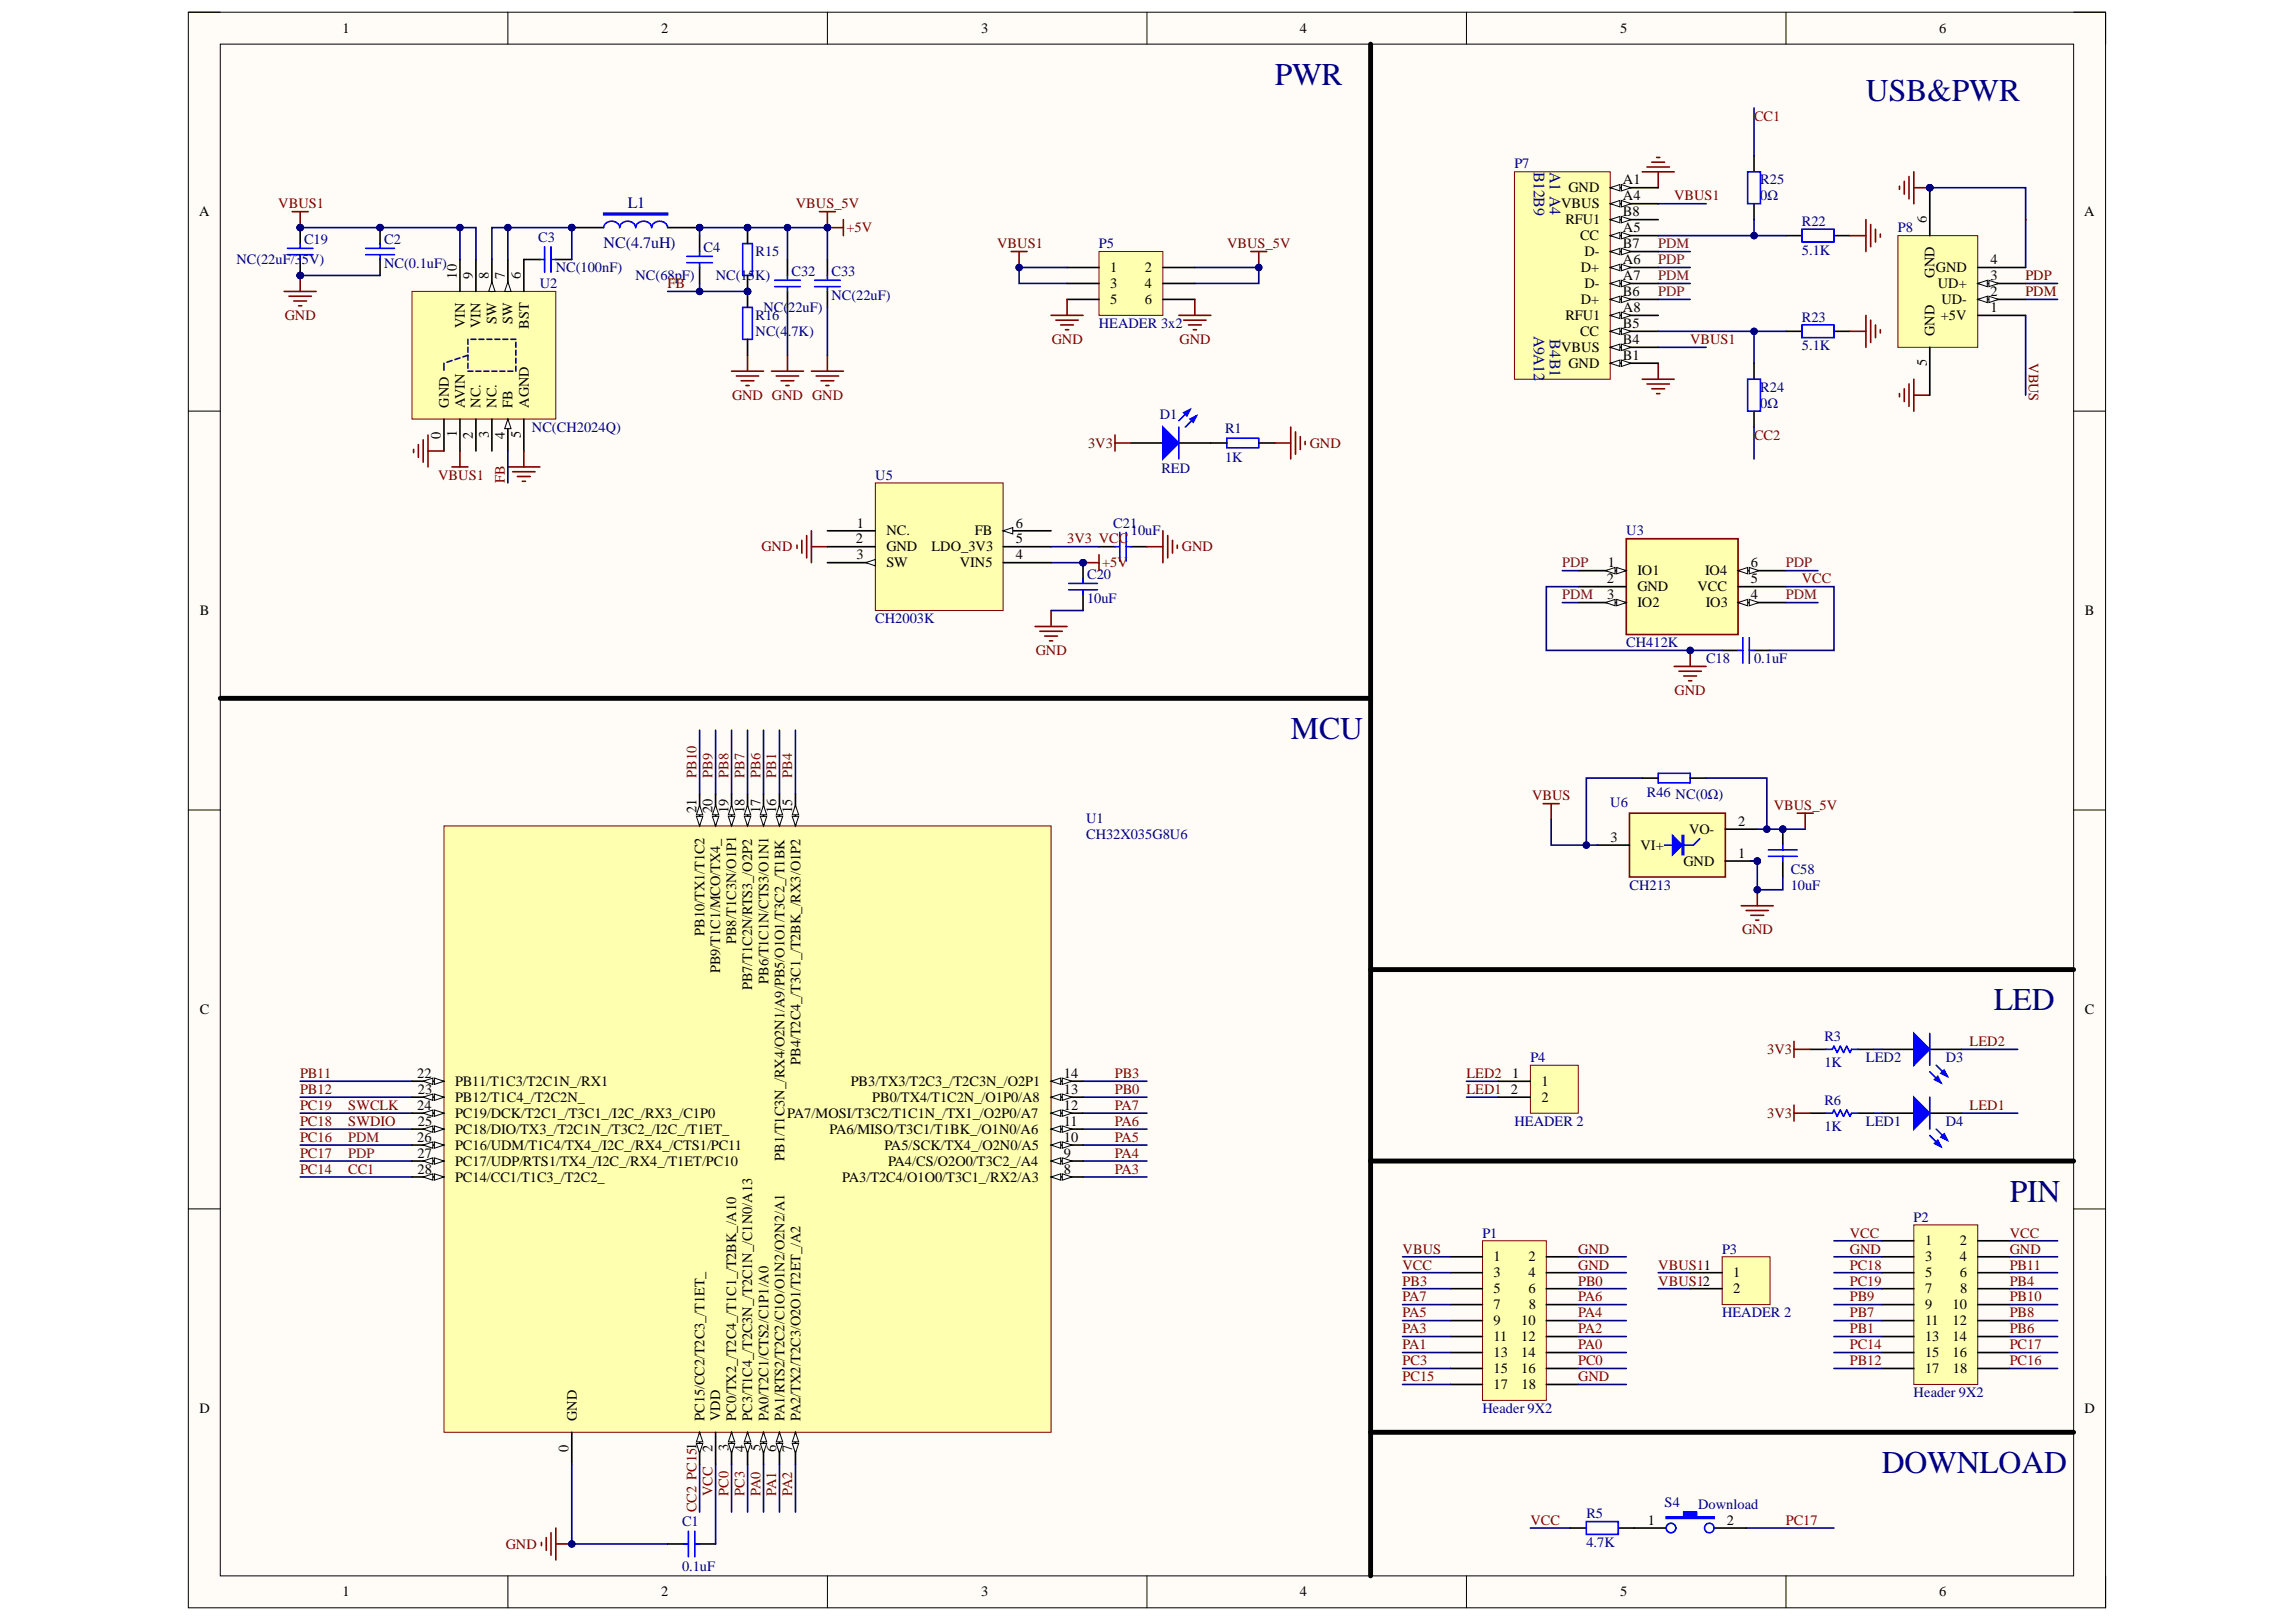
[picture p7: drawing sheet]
<svg xmlns="http://www.w3.org/2000/svg" width="297mm" height="210mm" viewBox="0 0 297 210" stroke-linecap="round" stroke-linejoin="round" font-family="sans-serif">
<defs><g id="words">
<g font-size="4.1" fill="#000080">
<text x="164.9" y="11">PWR</text>
<text x="241.4" y="13.1">USB&amp;PWR</text>
<text x="167" y="95.7">MCU</text>
<text x="257.9" y="130.7">LED</text>
<text x="260" y="155.5">PIN</text>
<text x="243.5" y="190.7">DOWNLOAD</text>
</g>
<g font-size="2.1" fill="#000080">
<text x="198.4" y="22.2" transform="rotate(90 198.4 22.2)">B12B9</text>
<text x="200.5" y="22.2" transform="rotate(90 200.5 22.2)">A1 A4</text>
<text x="81.2" y="26.9">L1</text>
<text x="78.1" y="32.1">NC(4.7uH)</text>
<text x="198.4" y="43.5" transform="rotate(90 198.4 43.5)">A9A12</text>
<text x="200.5" y="43.9" transform="rotate(90 200.5 43.9)">B4B1</text>
</g>
<g font-size="1.9">
<text x="44.3" y="4.3">1</text>
<text x="85.5" y="4.3">2</text>
<text x="126.9" y="4.3">3</text>
<text x="168.2" y="4.3">4</text>
<text x="209.6" y="4.3">5</text>
<text x="250.9" y="4.3">6</text>
<text x="210" y="23.9">A1</text>
<text x="25.8" y="28">A</text>
<text x="202" y="27">VBUS</text>
<text x="202.5" y="29">RFU1</text>
<text x="202.9" y="24.9">GND</text>
<text x="210" y="28">B8</text>
<text x="210" y="25.9">A4</text>
<text x="249.3" y="28.8" transform="rotate(-90 249.3 28.8)">6</text>
<text x="269.7" y="28">A</text>
<text x="143.6" y="35.2">1</text>
<text x="148.1" y="35.2">2</text>
<text x="204.4" y="31.1">CC</text>
<text x="204.5" y="35.2">D+</text>
<text x="205" y="33.2">D-</text>
<text x="210" y="32.1">B7</text>
<text x="210" y="30.1">A5</text>
<text x="210" y="34.2">A6</text>
<text x="250.3" y="35.9" transform="rotate(-90 250.3 35.9)">GND</text>
<text x="250.5" y="35.2">GND</text>
<text x="257.5" y="34.2">4</text>
<text x="59.1" y="36" transform="rotate(-90 59.1 36)">10</text>
<text x="61.2" y="36" transform="rotate(-90 61.2 36)">9</text>
<text x="63.2" y="36" transform="rotate(-90 63.2 36)">8</text>
<text x="64.3" y="42" transform="rotate(-90 64.3 42)">SW</text>
<text x="65.3" y="36" transform="rotate(-90 65.3 36)">7</text>
<text x="66.3" y="42" transform="rotate(-90 66.3 42)">SW</text>
<text x="67.4" y="36" transform="rotate(-90 67.4 36)">6</text>
<text x="143.6" y="37.3">3</text>
<text x="143.6" y="39.3">5</text>
<text x="148.1" y="37.3">4</text>
<text x="148.1" y="39.3">6</text>
<text x="202.5" y="41.4">RFU1</text>
<text x="204.5" y="39.3">D+</text>
<text x="205" y="37.3">D-</text>
<text x="210" y="38.3">B6</text>
<text x="210" y="36.3">A7</text>
<text x="210" y="40.4">A8</text>
<text x="250.7" y="37.3">UD+</text>
<text x="251.1" y="41.4">+5V</text>
<text x="251.2" y="39.3">UD-</text>
<text x="257.5" y="40.4">1</text>
<text x="257.5" y="36.3">3</text>
<text x="257.5" y="38.3">2</text>
<text x="60.1" y="42.5" transform="rotate(-90 60.1 42.5)">VIN</text>
<text x="62.2" y="42.5" transform="rotate(-90 62.2 42.5)">VIN</text>
<text x="68.4" y="42.5" transform="rotate(-90 68.4 42.5)">BST</text>
<text x="202" y="45.5">VBUS</text>
<text x="202.9" y="47.6">GND</text>
<text x="204.4" y="43.5">CC</text>
<text x="210" y="46.6">B1</text>
<text x="210" y="44.5">B4</text>
<text x="210" y="42.5">B5</text>
<text x="249.3" y="47.4" transform="rotate(-90 249.3 47.4)">5</text>
<text x="250.3" y="43.5" transform="rotate(-90 250.3 43.5)">GND</text>
<text x="58.1" y="52.8" transform="rotate(-90 58.1 52.8)">GND</text>
<text x="60.1" y="52.8" transform="rotate(-90 60.1 52.8)">AVIN</text>
<text x="62.2" y="52.8" transform="rotate(-90 62.2 52.8)">NC.</text>
<text x="64.3" y="52.8" transform="rotate(-90 64.3 52.8)">NC.</text>
<text x="66.3" y="52.8" transform="rotate(-90 66.3 52.8)">FB</text>
<text x="68.4" y="52.8" transform="rotate(-90 68.4 52.8)">AGND</text>
<text x="57" y="56.7" transform="rotate(-90 57 56.7)">0</text>
<text x="59.1" y="56.6" transform="rotate(-90 59.1 56.6)">1</text>
<text x="61.2" y="56.7" transform="rotate(-90 61.2 56.7)">2</text>
<text x="63.2" y="56.7" transform="rotate(-90 63.2 56.7)">3</text>
<text x="65.3" y="56.7" transform="rotate(-90 65.3 56.7)">4</text>
<text x="67.4" y="56.7" transform="rotate(-90 67.4 56.7)">5</text>
<text x="110.7" y="70.3">2</text>
<text x="110.9" y="68.3">1</text>
<text x="114.7" y="69.3">NC.</text>
<text x="114.7" y="71.4">GND</text>
<text x="120.5" y="71.4">LDO_3V3</text>
<text x="126.1" y="69.3">FB</text>
<text x="131.4" y="70.3">5</text>
<text x="131.4" y="68.3">6</text>
<text x="110.8" y="72.4">3</text>
<text x="114.7" y="73.4">SW</text>
<text x="124.2" y="73.4">VIN5</text>
<text x="131.4" y="72.4">4</text>
<text x="207.9" y="75.5">2</text>
<text x="207.9" y="77.5">3</text>
<text x="208" y="73.4">1</text>
<text x="211.8" y="76.5">GND</text>
<text x="211.8" y="74.5">IO1</text>
<text x="219.6" y="76.5">VCC</text>
<text x="220.6" y="74.5">IO4</text>
<text x="226.5" y="73.4">6</text>
<text x="226.5" y="75.5">5</text>
<text x="226.5" y="77.5">4</text>
<text x="25.8" y="79.6">B</text>
<text x="211.8" y="78.6">IO2</text>
<text x="220.7" y="78.6">IO3</text>
<text x="269.7" y="79.6">B</text>
<text x="90.1" y="105.2" transform="rotate(-90 90.1 105.2)">21</text>
<text x="92.2" y="105.2" transform="rotate(-90 92.2 105.2)">20</text>
<text x="94.2" y="105.2" transform="rotate(-90 94.2 105.2)">19</text>
<text x="96.3" y="105.2" transform="rotate(-90 96.3 105.2)">18</text>
<text x="98.4" y="105.2" transform="rotate(-90 98.4 105.2)">17</text>
<text x="100.4" y="105.2" transform="rotate(-90 100.4 105.2)">16</text>
<text x="102.5" y="105.2" transform="rotate(-90 102.5 105.2)">15</text>
<text x="218.5" y="107.9">VO-</text>
<text x="224.9" y="106.9">2</text>
<text x="208.4" y="108.9">3</text>
<text x="212.3" y="110">VI+</text>
<text x="217.8" y="112">GND</text>
<text x="224.9" y="111">1</text>
<text x="91.2" y="121.1" transform="rotate(-90 91.2 121.1)">PB10/TX1/T1C2</text>
<text x="93.2" y="126" transform="rotate(-90 93.2 126)">PB9/T1C1/MCO/TX4_</text>
<text x="95.3" y="122.2" transform="rotate(-90 95.3 122.2)">PB8/T1C3N/O1P1</text>
<text x="25.8" y="131.2">C</text>
<text x="97.3" y="128.2" transform="rotate(-90 97.3 128.2)">PB7/T1C2N/RTS3_/O2P2</text>
<text x="99.4" y="127.4" transform="rotate(-90 99.4 127.4)">PB6/T1C1N/CTS3/O1N1</text>
<text x="269.7" y="131.2">C</text>
<text x="103.5" y="137.8" transform="rotate(-90 103.5 137.8)">PB4/T2C4_/T3C1_/T2BK_/RX3/O1P2</text>
<text x="54" y="143.6">24</text>
<text x="54" y="139.5">22</text>
<text x="54.1" y="141.6">23</text>
<text x="58.9" y="142.6">PB12/T1C4_/T2C2N_</text>
<text x="58.9" y="140.5">PB11/T1C3/T2C1N_/RX1</text>
<text x="110.1" y="140.5">PB3/TX3/T2C3_/T2C3N_/O2P1</text>
<text x="112.9" y="142.6">PB0/TX4/T1C2N_/O1P0/A8</text>
<text x="137.6" y="143.6">12</text>
<text x="137.6" y="141.6">13</text>
<text x="137.6" y="139.5">14</text>
<text x="195.5" y="141.6">2</text>
<text x="195.6" y="139.5">1</text>
<text x="199.4" y="140.5">1</text>
<text x="199.4" y="142.6">2</text>
<text x="54" y="147.8">26</text>
<text x="54" y="149.8">27</text>
<text x="54.1" y="145.7">25</text>
<text x="58.9" y="148.8">PC16/UDM/T1C4/TX4_/I2C_/RX4_/CTS1/PC11</text>
<text x="58.9" y="144.7">PC19/DCK/T2C1_/T3C1_/I2C_/RX3_/C1P0</text>
<text x="58.9" y="146.7">PC18/DIO/TX3_/T2C1N_/T3C2_/I2C_/T1ET_</text>
<text x="101.9" y="144.7">PA7/MOSI/T3C2/T1C1N_/TX1_/O2P0/A7</text>
<text x="107.3" y="146.7">PA6/MISO/T3C1/T1BK_/O1N0/A6</text>
<text x="114.4" y="148.8">PA5/SCK/TX4_/O2N0/A5</text>
<text x="137.6" y="149.8">9</text>
<text x="137.6" y="147.8">10</text>
<text x="137.6" y="145.7">11</text>
<text x="54" y="151.9">28</text>
<text x="58.9" y="150.9">PC17/UDP/RTS1/TX4_/I2C_/RX4_/T1ET/PC10</text>
<text x="58.9" y="152.9">PC14/CC1/T1C3_/T2C2_</text>
<text x="101.5" y="150.2" transform="rotate(-90 101.5 150.2)">PB1/T1C3N_/RX4/O2N1/A9/PB5/O1O1/T3C2_/T1BK</text>
<text x="109" y="152.9">PA3/T2C4/O1O0/T3C1_/RX2/A3</text>
<text x="114.9" y="150.9">PA4/CS/O2O0/T3C2_/A4</text>
<text x="137.6" y="151.9">8</text>
<text x="249.1" y="161.2">1</text>
<text x="253.5" y="161.2">2</text>
<text x="193.2" y="163.2">1</text>
<text x="193.2" y="165.3">3</text>
<text x="193.2" y="167.4">5</text>
<text x="197.7" y="163.2">2</text>
<text x="197.7" y="165.3">4</text>
<text x="197.7" y="167.4">6</text>
<text x="224.2" y="165.3">1</text>
<text x="224.2" y="167.4">2</text>
<text x="249.1" y="163.2">3</text>
<text x="249.1" y="165.3">5</text>
<text x="249.1" y="167.4">7</text>
<text x="253.5" y="163.2">4</text>
<text x="253.5" y="165.3">6</text>
<text x="253.6" y="167.4">8</text>
<text x="193.2" y="169.4">7</text>
<text x="193.2" y="171.5">9</text>
<text x="193.2" y="173.6">11</text>
<text x="196.8" y="171.5">10</text>
<text x="196.8" y="173.6">12</text>
<text x="197.8" y="169.4">8</text>
<text x="249.1" y="169.4">9</text>
<text x="249.1" y="171.5">11</text>
<text x="249.1" y="173.6">13</text>
<text x="252.6" y="169.4">10</text>
<text x="252.6" y="171.5">12</text>
<text x="252.6" y="173.6">14</text>
<text x="193.2" y="175.7">13</text>
<text x="193.2" y="177.7">15</text>
<text x="193.2" y="179.8">17</text>
<text x="196.8" y="175.7">14</text>
<text x="196.8" y="177.7">16</text>
<text x="196.9" y="179.8">18</text>
<text x="249.1" y="175.7">15</text>
<text x="249.1" y="177.7">17</text>
<text x="252.6" y="175.7">16</text>
<text x="252.7" y="177.7">18</text>
<text x="25.8" y="182.9">D</text>
<text x="74.6" y="183.9" transform="rotate(-90 74.6 183.9)">GND</text>
<text x="91.2" y="183.9" transform="rotate(-90 91.2 183.9)">PC15/CC2/T2C3_/T1ET_</text>
<text x="93.2" y="183.9" transform="rotate(-90 93.2 183.9)">VDD</text>
<text x="95.3" y="183.9" transform="rotate(-90 95.3 183.9)">PC0/TX2_/T2C4_/T1C1_/T2BK_/A10</text>
<text x="97.3" y="183.9" transform="rotate(-90 97.3 183.9)">PC3/T1C4_/T2C3N_/T2C1N_/C1N0/A13</text>
<text x="99.4" y="183.9" transform="rotate(-90 99.4 183.9)">PA0/T2C1/CTS2/C1P1/A0</text>
<text x="101.5" y="183.9" transform="rotate(-90 101.5 183.9)">PA1/RTS2/T2C2/C1O/O1N2/O2N2/A1</text>
<text x="103.5" y="183.9" transform="rotate(-90 103.5 183.9)">PA2/TX2/T2C3/O2O1/T2ET_/A2</text>
<text x="269.7" y="182.9">D</text>
<text x="73.6" y="187.9" transform="rotate(-90 73.6 187.9)">0</text>
<text x="92.2" y="187.9" transform="rotate(-90 92.2 187.9)">2</text>
<text x="94.2" y="187.8" transform="rotate(-90 94.2 187.8)">3</text>
<text x="96.3" y="187.9" transform="rotate(-90 96.3 187.9)">4</text>
<text x="98.4" y="187.8" transform="rotate(-90 98.4 187.8)">5</text>
<text x="100.4" y="187.9" transform="rotate(-90 100.4 187.9)">6</text>
<text x="102.5" y="187.9" transform="rotate(-90 102.5 187.9)">7</text>
<text x="213.2" y="197.3">1</text>
<text x="223.4" y="197.3">2</text>
<text x="44.3" y="206.6">1</text>
<text x="85.5" y="206.6">2</text>
<text x="126.9" y="206.6">3</text>
<text x="168.2" y="206.6">4</text>
<text x="209.6" y="206.6">5</text>
<text x="250.9" y="206.6">6</text>
</g>
<g font-size="1.9" fill="#800000">
<text x="226.9" y="15.6">CC1</text>
<text x="36" y="27">VBUS1</text>
<text x="103" y="27">VBUS_5V</text>
<text x="216.6" y="25.9">VBUS1</text>
<text x="109.5" y="30.1">+5V</text>
<text x="129" y="32.1">VBUS1</text>
<text x="158.7" y="32.1">VBUS_5V</text>
<text x="36.8" y="41.4">GND</text>
<text x="86.4" y="37.3">FB</text>
<text x="262" y="36.3">PDP</text>
<text x="262" y="38.3">PDM</text>
<text x="136.1" y="44.5">GND</text>
<text x="152.6" y="44.5">GND</text>
<text x="218.6" y="44.5">VBUS1</text>
<text x="262.5" y="47" transform="rotate(90 262.5 47)">VBUS</text>
<text x="94.7" y="51.8">GND GND GND</text>
<text x="140.8" y="57.9">3V3</text>
<text x="169.4" y="57.9">GND</text>
<text x="226.9" y="56.9">CC2</text>
<text x="56.7" y="62.1">VBUS1</text>
<text x="65.3" y="62.5" transform="rotate(-90 65.3 62.5)">FB</text>
<text x="98.5" y="71.4">GND</text>
<text x="138.1" y="70.3">3V3 VCC</text>
<text x="152.9" y="71.4">GND</text>
<text x="142.6" y="73.4">+5V</text>
<text x="233.1" y="75.5">VCC</text>
<text x="134" y="84.8">GND</text>
<text x="216.7" y="90">GND</text>
<text x="90.1" y="100.7" transform="rotate(-90 90.1 100.7)">PB10</text>
<text x="92.2" y="100.7" transform="rotate(-90 92.2 100.7)">PB9</text>
<text x="94.2" y="100.7" transform="rotate(-90 94.2 100.7)">PB8</text>
<text x="96.3" y="100.7" transform="rotate(-90 96.3 100.7)">PB7</text>
<text x="98.4" y="100.7" transform="rotate(-90 98.4 100.7)">PB6</text>
<text x="100.4" y="100.7" transform="rotate(-90 100.4 100.7)">PB1</text>
<text x="102.5" y="100.7" transform="rotate(-90 102.5 100.7)">PB4</text>
<text x="198.2" y="103.6">VBUS</text>
<text x="229.5" y="104.8">VBUS_5V</text>
<text x="225.4" y="120.9">GND</text>
<text x="228.6" y="136.4">3V3</text>
<text x="254.8" y="135.4">LED2</text>
<text x="38.8" y="139.5">PB11</text>
<text x="38.8" y="143.6">PC19</text>
<text x="38.8" y="141.6">PB12</text>
<text x="45" y="143.6">SWCLK</text>
<text x="144.2" y="139.5">PB3</text>
<text x="144.2" y="141.6">PB0</text>
<text x="144.2" y="143.6">PA7</text>
<text x="189.7" y="141.6">LED1</text>
<text x="189.7" y="139.5">LED2</text>
<text x="254.8" y="143.6">LED1</text>
<text x="38.8" y="145.7">PC18</text>
<text x="38.8" y="147.8">PC16</text>
<text x="38.8" y="149.8">PC17</text>
<text x="45" y="145.7">SWDIO</text>
<text x="144.2" y="145.7">PA6</text>
<text x="144.2" y="147.8">PA5</text>
<text x="144.2" y="149.8">PA4</text>
<text x="228.6" y="144.7">3V3</text>
<text x="38.8" y="151.9">PC14</text>
<text x="45" y="151.9">CC1</text>
<text x="144.2" y="151.9">PA3</text>
<text x="239.3" y="160.1">VCC</text>
<text x="260" y="160.1">VCC</text>
<text x="181.5" y="166.4">PB3</text>
<text x="181.5" y="164.3">VCC</text>
<text x="181.5" y="162.2">VBUS</text>
<text x="204.2" y="166.4">PB0</text>
<text x="204.2" y="162.2">GND</text>
<text x="204.2" y="164.3">GND</text>
<text x="214.5" y="164.3">VBUS11</text>
<text x="214.5" y="166.4">VBUS12</text>
<text x="239.3" y="166.4">PC19</text>
<text x="239.3" y="164.3">PC18</text>
<text x="239.3" y="162.2">GND</text>
<text x="260" y="164.3">PB11</text>
<text x="260" y="166.4">PB4</text>
<text x="260" y="162.2">GND</text>
<text x="181.5" y="168.4">PA7</text>
<text x="181.5" y="170.5">PA5</text>
<text x="181.5" y="172.5">PA3</text>
<text x="204.2" y="172.5">PA2</text>
<text x="204.2" y="168.4">PA6</text>
<text x="204.2" y="170.5">PA4</text>
<text x="239.3" y="172.5">PB1</text>
<text x="239.3" y="170.5">PB7</text>
<text x="239.3" y="168.4">PB9</text>
<text x="260" y="172.5">PB6</text>
<text x="260" y="170.5">PB8</text>
<text x="260" y="168.4">PB10</text>
<text x="181.5" y="176.7">PC3</text>
<text x="181.5" y="174.6">PA1</text>
<text x="181.5" y="178.7">PC15</text>
<text x="204.2" y="176.7">PC0</text>
<text x="204.2" y="174.6">PA0</text>
<text x="204.2" y="178.7">GND</text>
<text x="239.3" y="174.6">PC14</text>
<text x="239.3" y="176.7">PB12</text>
<text x="260" y="176.7">PC16</text>
<text x="260" y="174.6">PC17</text>
<text x="90.1" y="195.7" transform="rotate(-90 90.1 195.7)">CC2 PC151</text>
<text x="92.2" y="193.6" transform="rotate(-90 92.2 193.6)">VCC</text>
<text x="94.2" y="193.6" transform="rotate(-90 94.2 193.6)">PC0</text>
<text x="96.3" y="193.6" transform="rotate(-90 96.3 193.6)">PC3</text>
<text x="98.4" y="193.6" transform="rotate(-90 98.4 193.6)">PA0</text>
<text x="100.4" y="193.6" transform="rotate(-90 100.4 193.6)">PA1</text>
<text x="102.5" y="193.6" transform="rotate(-90 102.5 193.6)">PA2</text>
<text x="198" y="197.3">VCC</text>
<text x="231" y="197.3">PC17</text>
<text x="65.4" y="200.4">GND</text>
</g>
<g font-size="1.9" fill="#000080">
<text x="195.9" y="21.8">P7</text>
<text x="227.7" y="23.9">R25</text>
<text x="227.7" y="25.9">0Ω</text>
<text x="233.1" y="29.2">R22</text>
<text x="30.6" y="34.2">NC(22uF/35V)</text>
<text x="39.3" y="31.6">C19</text>
<text x="49.7" y="31.6">C2</text>
<text x="49.7" y="34.7">NC(0.1uF)</text>
<text x="69.6" y="31.3">C3</text>
<text x="71.9" y="35.2">NC(100nF)</text>
<text x="91" y="32.7">C4</text>
<text x="97.8" y="33.2">R15</text>
<text x="102.4" y="35.7">C32</text>
<text x="107.6" y="35.7">C33</text>
<text x="142.2" y="32.1">P5</text>
<text x="233.1" y="33">5.1K</text>
<text x="245.5" y="30.1">P8</text>
<text x="69.8" y="37.3">U2</text>
<text x="82.2" y="36.3">NC(68pF)</text>
<text x="92.6" y="36.3">NC(15K)</text>
<text x="97.8" y="41.4">R16</text>
<text x="98.8" y="40.4">NC(22uF)</text>
<text x="107.6" y="38.8">NC(22uF)</text>
<text x="233.1" y="41.6">R23</text>
<text x="97.8" y="43.5">NC(4.7K)</text>
<text x="142.2" y="42.5">HEADER 3x2</text>
<text x="233.1" y="45.3">5.1K</text>
<text x="227.7" y="50.7">R24</text>
<text x="227.7" y="52.8">0Ω</text>
<text x="68.8" y="55.9">NC(CH2024Q)</text>
<text x="150" y="54.2">D1</text>
<text x="158.5" y="56.1">R1</text>
<text x="158.5" y="59.8">1K</text>
<text x="113.2" y="62.1">U5</text>
<text x="150.2" y="61.2">RED</text>
<text x="144" y="68.3">C21</text>
<text x="146.3" y="69.3">10uF</text>
<text x="210.4" y="69.3">U3</text>
<text x="140.6" y="75">C20</text>
<text x="113.2" y="80.7">CH2003K</text>
<text x="140.6" y="78.1">10uF</text>
<text x="210.4" y="83.7">CH412K</text>
<text x="220.7" y="85.8">C18</text>
<text x="226.9" y="85.8">0.1uF</text>
<text x="140.5" y="106.5">U1</text>
<text x="208.3" y="104.4">U6</text>
<text x="213.1" y="103.1">R46 NC(0Ω)</text>
<text x="140.5" y="108.5">CH32X035G8U6</text>
<text x="231.7" y="113.1">C58</text>
<text x="210.8" y="115.1">CH213</text>
<text x="231.7" y="115.1">10uF</text>
<text x="198" y="137.5">P4</text>
<text x="236" y="134.8">R3</text>
<text x="241.4" y="137.5">LED2</text>
<text x="251.7" y="137.5">D3</text>
<text x="236" y="143">R6</text>
<text x="236" y="138">1K</text>
<text x="195.9" y="145.7">HEADER 2</text>
<text x="236" y="146.3">1K</text>
<text x="241.4" y="145.7">LED1</text>
<text x="251.7" y="145.7">D4</text>
<text x="191.8" y="160.1">P1</text>
<text x="247.6" y="158.1">P2</text>
<text x="222.8" y="162.2">P3</text>
<text x="222.8" y="170.5">HEADER 2</text>
<text x="191.8" y="182.9">Header 9X2</text>
<text x="247.6" y="180.8">Header 9X2</text>
<text x="88.2" y="197.5">C1</text>
<text x="205.2" y="196.5">R5</text>
<text x="215.3" y="195.1">S4</text>
<text x="219.7" y="195.3">Download</text>
<text x="88.2" y="203.3">0.1uF</text>
<text x="205.2" y="200.2">4.7K</text>
</g>
<g font-size="1.9" fill="#781915">
<text x="214.5" y="34.2">PDP</text>
<text x="214.5" y="32.1">PDM</text>
<text x="214.5" y="36.3">PDM</text>
<text x="214.5" y="38.3">PDP</text>
<text x="202.1" y="77.5">PDM</text>
<text x="202.1" y="73.4">PDP</text>
<text x="231" y="73.4">PDP</text>
<text x="231" y="77.5">PDM</text>
<text x="45" y="147.8">PDM</text>
<text x="45" y="149.8">PDP</text>
</g>
</g></defs>
<path d="M24.4 1.6h248v206.5h-248z" fill-rule="evenodd" fill="#fffcf8"/>
<path d="M24.4 1.6h248v206.5h-248z" fill="none" stroke="#000" stroke-width=".13"/>
<path d="M28.5 5.7h239.8v198.2h-239.8z" fill-rule="evenodd" fill="#fffcf8"/>
<g fill="none" stroke="#000" stroke-width=".13">
<path d="M24.4 1.6h4.1M28.5 5.7h239.8v198.2h-239.8zM65.7 1.6v4.1M107 1.6v4.1M148.4 1.6v4.1M189.7 1.6v4.1M231.1 1.6v4.1M268.3 1.6h4.1v4.1M24.4 53.2h4.1M268.3 53.2h4.1M24.4 104.8h4.1M268.3 104.8h4.1"/>
<path d="M24.4 156.4h4.1M268.3 156.4h4.1M65.7 203.9v4.2M107 203.9v4.2M148.4 203.9v4.2M189.7 203.9v4.2M231.1 203.9v4.2M272.4 203.9v4.2"/>
</g>
<g fill="none" stroke="#000080" stroke-width=".21">
<path d="M90.5 94.5v8.3M92.6 94.5v8.3M94.6 94.5v8.3M96.7 94.5v8.3M98.8 94.5v8.3M100.8 94.5v8.3M102.9 94.5v8.3M38.8 139.9h14.5M140.1 139.9h8.3M38.8 142h14.5M38.8 144.1h14.5M38.8 146.1h14.5"/>
<path d="M38.8 148.2h14.5M38.8 150.2h14.5M38.8 152.3h14.5M140.1 142h8.3M140.1 144.1h8.3M140.1 146.1h8.3M140.1 148.2h8.3M140.1 150.2h8.3M140.1 152.3h8.3M90.5 189.5v6.2M94.6 189.5v6.2M96.7 189.5v6.2"/>
<path d="M98.8 189.5v6.2M100.8 189.5v6.2M102.9 189.5v6.2"/>
</g>
<path d="M70 199.6v.4M70.7 199v1.6M71.3 198.4v2.9M71.9 197.7v4.2M71.9 199.8h2.1" fill="none" stroke="#800000" stroke-width=".21"/>
<circle cx="74" cy="199.8" r=".41" fill="#000080"/>
<circle cx="74" cy="199.8" r=".41" fill="none" stroke="#000080" stroke-width=".13"/>
<path d="M86.4 199.8h2M90.5 199.8h2.1" fill="none" stroke="#000" stroke-width=".21"/>
<path d="M88.4 199.8h.7M89.1 198.2v3.3M89.9 198.2v3.3M89.9 199.8h.6" fill="none" stroke="#00f" stroke-width=".21"/>
<path d="M92.6 189.5v10.3" fill="none" stroke="#000080" stroke-width=".21"/>
<path d="M245.7 24.1v.4M246.4 23.5v1.6M247 22.8v2.9M247.6 22.2v4.2M247.6 24.3h2.1" fill="none" stroke="#800000" stroke-width=".21"/>
<circle cx="249.7" cy="24.3" r=".41" fill="#000080"/>
<circle cx="249.7" cy="24.3" r=".41" fill="none" stroke="#000080" stroke-width=".13"/>
<path d="M245.7 50.9v.4M246.4 50.3v1.7M247 49.7v2.9M247.6 49.1v4.1M247.6 51.1h2.1" fill="none" stroke="#800000" stroke-width=".21"/>
<path d="M262.1 28.4h.1" fill="none" stroke="#f00" stroke-width=".13"/>
<circle cx="249.7" cy="24.3" r=".41" fill="#000080"/>
<circle cx="249.7" cy="24.3" r=".41" fill="none" stroke="#000080" stroke-width=".13"/>
<path d="M245.5 30.5h10.4v14.4h-10.4z" fill-rule="evenodd" fill="#ffffb0"/>
<path d="M245.5 30.5h10.4v14.4h-10.4z" fill="none" stroke="#800000" stroke-width=".13"/>
<path d="M249.7 24.3v6.2M255.9 34.6h6.2M255.9 40.8h6.2" fill="none" stroke="#000" stroke-width=".21"/>
<circle cx="249.7" cy="24.3" r=".41" fill="#000080"/>
<circle cx="249.7" cy="24.3" r=".41" fill="none" stroke="#000080" stroke-width=".13"/>
<path d="M255.9 36.7h6.2" fill="none" stroke="#000" stroke-width=".21"/>
<path d="M255.9 36.7l1.2-.4v.8z" fill="#f8fcff"/>
<path d="M255.9 36.7l1.2-.4v.8z" fill="none" stroke="#000" stroke-width=".13"/>
<path d="M257.3 36.3l1.3 .4-1.3 .4z" fill="#f8fcff"/>
<path d="M257.3 36.3l1.3 .4-1.3 .4z" fill="none" stroke="#000" stroke-width=".13"/>
<path d="M255.9 38.7h6.2" fill="none" stroke="#000" stroke-width=".21"/>
<path d="M255.9 38.7l1.2-.4v.9z" fill="#f8fcff"/>
<path d="M255.9 38.7l1.2-.4v.9z" fill="none" stroke="#000" stroke-width=".13"/>
<path d="M257.3 38.3l1.3 .4-1.3 .5z" fill="#f8fcff"/>
<path d="M257.3 38.3l1.3 .4-1.3 .5z" fill="none" stroke="#000" stroke-width=".13"/>
<path d="M249.7 44.9v6.2" fill="none" stroke="#000" stroke-width=".21"/>
<path d="M249.7 24.3h12.4v10.3M262.1 36.7h4.1M262.1 38.7h4.1" fill="none" stroke="#000080" stroke-width=".21"/>
<circle cx="249.7" cy="24.3" r=".41" fill="#000080"/>
<circle cx="249.7" cy="24.3" r=".41" fill="none" stroke="#000080" stroke-width=".13"/>
<path d="M214.5 26.4h6.2M214.5 32.6h4.2M214.5 34.6h4.2M214.5 36.7h4.2M214.5 38.7h4.2M214.5 44.9h6.2M262.1 40.8v10.3" fill="none" stroke="#000080" stroke-width=".21"/>
<path d="M212.5 22.2h4.1M213.1 21.6h2.9M213.7 21h1.7M214.3 20.4h.4M214.5 22.2v2.1M212.5 49.1h4.1M213.1 49.7h2.9M213.7 50.3h1.7M214.3 50.9h.4M214.5 47v2.1" fill="none" stroke="#800000" stroke-width=".21"/>
<path d="M195.9 22.2h12.4v26.9h-12.4z" fill-rule="evenodd" fill="#ffffb0"/>
<path d="M195.9 22.2h12.4v26.9h-12.4z" fill="none" stroke="#800000" stroke-width=".13"/>
<path d="M208.3 47h6.2" fill="none" stroke="#000" stroke-width=".21"/>
<path d="M208.3 47l1.3-.4v.8z" fill="#f8fcff"/>
<path d="M208.3 47l1.3-.4v.8z" fill="none" stroke="#000" stroke-width=".13"/>
<path d="M209.8 46.6l1.2 .4-1.2 .4z" fill="#f8fcff"/>
<path d="M209.8 46.6l1.2 .4-1.2 .4z" fill="none" stroke="#000" stroke-width=".13"/>
<path d="M208.3 44.9h6.2" fill="none" stroke="#000" stroke-width=".21"/>
<path d="M208.3 44.9l1.3-.4v.9z" fill="#f8fcff"/>
<path d="M208.3 44.9l1.3-.4v.9z" fill="none" stroke="#000" stroke-width=".13"/>
<path d="M209.8 44.5l1.2 .4-1.2 .5z" fill="#f8fcff"/>
<path d="M209.8 44.5l1.2 .4-1.2 .5z" fill="none" stroke="#000" stroke-width=".13"/>
<path d="M208.3 42.9h6.2" fill="none" stroke="#000" stroke-width=".21"/>
<path d="M208.3 42.9l1.3-.4v.8z" fill="#f8fcff"/>
<path d="M208.3 42.9l1.3-.4v.8z" fill="none" stroke="#000" stroke-width=".13"/>
<path d="M209.8 42.5l1.2 .4-1.2 .4z" fill="#f8fcff"/>
<path d="M209.8 42.5l1.2 .4-1.2 .4z" fill="none" stroke="#000" stroke-width=".13"/>
<path d="M208.3 38.7h6.2" fill="none" stroke="#000" stroke-width=".21"/>
<path d="M208.3 38.7l1.3-.4v.9z" fill="#f8fcff"/>
<path d="M208.3 38.7l1.3-.4v.9z" fill="none" stroke="#000" stroke-width=".13"/>
<path d="M209.8 38.3l1.2 .4-1.2 .5z" fill="#f8fcff"/>
<path d="M209.8 38.3l1.2 .4-1.2 .5z" fill="none" stroke="#000" stroke-width=".13"/>
<path d="M208.3 32.6h6.2" fill="none" stroke="#000" stroke-width=".21"/>
<path d="M208.3 32.6l1.3-.5v.9z" fill="#f8fcff"/>
<path d="M208.3 32.6l1.3-.5v.9z" fill="none" stroke="#000" stroke-width=".13"/>
<path d="M209.8 32.1l1.2 .5-1.2 .4z" fill="#f8fcff"/>
<path d="M209.8 32.1l1.2 .5-1.2 .4z" fill="none" stroke="#000" stroke-width=".13"/>
<path d="M208.3 28.4h6.2" fill="none" stroke="#000" stroke-width=".21"/>
<path d="M208.3 28.4l1.3-.4v.8z" fill="#f8fcff"/>
<path d="M208.3 28.4l1.3-.4v.8z" fill="none" stroke="#000" stroke-width=".13"/>
<path d="M209.8 28l1.2 .4-1.2 .4z" fill="#f8fcff"/>
<path d="M209.8 28l1.2 .4-1.2 .4z" fill="none" stroke="#000" stroke-width=".13"/>
<path d="M208.3 24.3h6.2" fill="none" stroke="#000" stroke-width=".21"/>
<path d="M208.3 24.3l1.3-.4v.8z" fill="#f8fcff"/>
<path d="M208.3 24.3l1.3-.4v.8z" fill="none" stroke="#000" stroke-width=".13"/>
<path d="M209.8 23.9l1.2 .4-1.2 .4z" fill="#f8fcff"/>
<path d="M209.8 23.9l1.2 .4-1.2 .4z" fill="none" stroke="#000" stroke-width=".13"/>
<path d="M208.3 26.4h6.2" fill="none" stroke="#000" stroke-width=".21"/>
<path d="M208.3 26.4l1.3-.5v.9z" fill="#f8fcff"/>
<path d="M208.3 26.4l1.3-.5v.9z" fill="none" stroke="#000" stroke-width=".13"/>
<path d="M209.8 25.9l1.2 .5-1.2 .4z" fill="#f8fcff"/>
<path d="M209.8 25.9l1.2 .5-1.2 .4z" fill="none" stroke="#000" stroke-width=".13"/>
<path d="M208.3 30.5h6.2" fill="none" stroke="#000" stroke-width=".21"/>
<path d="M208.3 30.5l1.3-.4v.8z" fill="#f8fcff"/>
<path d="M208.3 30.5l1.3-.4v.8z" fill="none" stroke="#000" stroke-width=".13"/>
<path d="M209.8 30.1l1.2 .4-1.2 .4z" fill="#f8fcff"/>
<path d="M209.8 30.1l1.2 .4-1.2 .4z" fill="none" stroke="#000" stroke-width=".13"/>
<path d="M208.3 34.6h6.2" fill="none" stroke="#000" stroke-width=".21"/>
<path d="M208.3 34.6l1.3-.4v.8z" fill="#f8fcff"/>
<path d="M208.3 34.6l1.3-.4v.8z" fill="none" stroke="#000" stroke-width=".13"/>
<path d="M209.8 34.2l1.2 .4-1.2 .4z" fill="#f8fcff"/>
<path d="M209.8 34.2l1.2 .4-1.2 .4z" fill="none" stroke="#000" stroke-width=".13"/>
<path d="M208.3 36.7h6.2" fill="none" stroke="#000" stroke-width=".21"/>
<path d="M208.3 36.7l1.3-.4v.8z" fill="#f8fcff"/>
<path d="M208.3 36.7l1.3-.4v.8z" fill="none" stroke="#000" stroke-width=".13"/>
<path d="M209.8 36.3l1.2 .4-1.2 .4z" fill="#f8fcff"/>
<path d="M209.8 36.3l1.2 .4-1.2 .4z" fill="none" stroke="#000" stroke-width=".13"/>
<path d="M208.3 40.8h6.2" fill="none" stroke="#000" stroke-width=".21"/>
<path d="M208.3 40.8l1.3-.4v.8z" fill="#f8fcff"/>
<path d="M208.3 40.8l1.3-.4v.8z" fill="none" stroke="#000" stroke-width=".13"/>
<path d="M209.8 40.4l1.2 .4-1.2 .4z" fill="#f8fcff"/>
<path d="M209.8 40.4l1.2 .4-1.2 .4z" fill="none" stroke="#000" stroke-width=".13"/>
<path d="M214.5 24.3h.1" fill="none" stroke="#f00" stroke-width=".13"/>
<path d="M231.1 30.5h2M237.3 30.5h2M231.1 42.9h2M237.3 42.9h2" fill="none" stroke="#000" stroke-width=".21"/>
<path d="M233.1 29.7h4.2v1.6h-4.2zM233.1 42.1h4.2v1.6h-4.2z" fill="none" stroke="#00f" stroke-width=".21"/>
<path d="M239.3 30.5h2.1M241.4 28.4v4.2M242 29v2.9M242.6 29.7v1.6M243.3 30.3v.4M239.3 42.9h2.1M241.4 40.8v4.1M242 41.4v2.9M242.6 42.1v1.6M243.3 42.7v.4" fill="none" stroke="#800000" stroke-width=".21"/>
<path d="M214.5 30.5h16.6" fill="none" stroke="#000080" stroke-width=".21"/>
<circle cx="226.9" cy="30.5" r=".42" fill="#000080"/>
<circle cx="226.9" cy="30.5" r=".42" fill="none" stroke="#000080" stroke-width=".13"/>
<path d="M214.5 42.9h16.6" fill="none" stroke="#000080" stroke-width=".21"/>
<circle cx="226.9" cy="42.9" r=".41" fill="#000080"/>
<circle cx="226.9" cy="42.9" r=".41" fill="none" stroke="#000080" stroke-width=".13"/>
<path d="M226.9 42.9v4.1" fill="none" stroke="#000080" stroke-width=".21"/>
<circle cx="226.9" cy="42.9" r=".41" fill="#000080"/>
<circle cx="226.9" cy="42.9" r=".41" fill="none" stroke="#000080" stroke-width=".13"/>
<path d="M226.9 20.2v2M226.9 26.4v2M226.9 47v2.1M226.9 53.2v2.1" fill="none" stroke="#000" stroke-width=".21"/>
<path d="M226.1 22.2h1.7v4.2h-1.7zM226.1 49.1h1.7v4.1h-1.7z" fill="none" stroke="#00f" stroke-width=".21"/>
<path d="M226.9 14v6.2M226.9 28.4v2.1M226.9 55.3v4.1" fill="none" stroke="#000080" stroke-width=".21"/>
<circle cx="226.9" cy="30.5" r=".42" fill="#000080"/>
<circle cx="226.9" cy="30.5" r=".42" fill="none" stroke="#000080" stroke-width=".13"/>
<path d="M191.8 160.6h8.3v20.6h-8.3z" fill-rule="evenodd" fill="#ffffb0"/>
<path d="M191.8 160.6h8.3v20.6h-8.3z" fill="none" stroke="#800000" stroke-width=".13"/>
<g fill="none" stroke="#000" stroke-width=".21">
<path d="M187.7 162.6h4.1M187.7 164.7h4.1M187.7 166.8h4.1M187.7 168.8h4.1M187.7 170.9h4.1M187.7 173h4.1M187.7 175h4.1M187.7 177.1h4.1M187.7 179.2h4.1M200.1 162.6h4.1M200.1 164.7h4.1M200.1 166.8h4.1"/>
<path d="M200.1 168.8h4.1M200.1 170.9h4.1M200.1 173h4.1M200.1 175h4.1M200.1 177.1h4.1M200.1 179.2h4.1"/>
</g>
<path d="M247.6 158.5h8.3v20.7h-8.3z" fill-rule="evenodd" fill="#ffffb0"/>
<path d="M247.6 158.5h8.3v20.7h-8.3z" fill="none" stroke="#800000" stroke-width=".13"/>
<g fill="none" stroke="#000" stroke-width=".21">
<path d="M243.5 160.6h4.1M243.5 162.6h4.1M243.5 164.7h4.1M243.5 166.8h4.1M243.5 168.8h4.1M243.5 170.9h4.1M243.5 173h4.1M243.5 175h4.1M243.5 177.1h4.1M255.9 160.6h4.1M255.9 162.6h4.1M255.9 164.7h4.1"/>
<path d="M255.9 166.8h4.1M255.9 168.8h4.1M255.9 170.9h4.1M255.9 173h4.1M255.9 175h4.1M255.9 177.1h4.1"/>
</g>
<path d="M189.7 139.9h4.2M189.7 142h4.2" fill="none" stroke="#000080" stroke-width=".21"/>
<path d="M198 137.9h6.2v6.2h-6.2z" fill-rule="evenodd" fill="#ffffb0"/>
<path d="M198 137.9h6.2v6.2h-6.2z" fill="none" stroke="#800000" stroke-width=".13"/>
<path d="M193.9 139.9h4.1M193.9 142h4.1M243.5 144.1h4.1M249.7 144.1h4.1" fill="none" stroke="#000" stroke-width=".21"/>
<path d="M247.6 142l2.1 2.1-2.1 2z" fill="#00f"/>
<path d="M247.6 142l2.1 2.1-2.1 2zM249.7 146.9l1.4 1.5M250.5 146.1l1.4 1.5" fill="none" stroke="#00f" stroke-width=".21"/>
<path d="M251.1 147.2l.4-.5 .4 .9z" fill="#00f"/>
<path d="M251.1 147.2l.4-.5 .4 .9z" fill="none" stroke="#00f" stroke-width=".21"/>
<path d="M250.3 148l.4-.4 .4 .8z" fill="#00f"/>
<path d="M236.2 144.1h.9l.2-.5 .4 .9 .4-.9 .4 .9 .4-.9 .4 .9 .2-.4h.9M249.7 142v4.1M250.3 148l.4-.4 .4 .8z" fill="none" stroke="#00f" stroke-width=".21"/>
<path d="M243.5 135.8h4.1M249.7 135.8h4.1M234.2 144.1h2M240.4 144.1h2" fill="none" stroke="#000" stroke-width=".21"/>
<path d="M247.6 133.7l2.1 2.1-2.1 2.1z" fill="#00f"/>
<path d="M247.6 133.7l2.1 2.1-2.1 2.1zM249.7 138.7l1.4 1.4M250.5 137.9l1.4 1.4" fill="none" stroke="#00f" stroke-width=".21"/>
<path d="M251.1 138.9l.4-.4 .4 .8z" fill="#00f"/>
<path d="M251.1 138.9l.4-.4 .4 .8z" fill="none" stroke="#00f" stroke-width=".21"/>
<path d="M250.3 139.7l.4-.4 .4 .8z" fill="#00f"/>
<path d="M236.2 135.8h.9l.2-.4 .4 .8 .4-.8 .4 .8 .4-.8 .4 .8 .2-.4h.9M249.7 133.7v4.2M250.3 139.7l.4-.4 .4 .8z" fill="none" stroke="#00f" stroke-width=".21"/>
<path d="M234.2 135.8h2M240.4 135.8h2" fill="none" stroke="#000" stroke-width=".21"/>
<path d="M242.4 135.8h1.1M253.8 135.8h7.2M242.4 144.1h1.1M253.8 144.1h7.2M214.5 164.7h4.2M214.5 166.8h4.2" fill="none" stroke="#000080" stroke-width=".21"/>
<path d="M232.1 134.8v2M232.1 135.8h2.1M232.1 143v2.1M232.1 144.1h2.1" fill="none" stroke="#800000" stroke-width=".21"/>
<path d="M177.3 5.7v198.2M28.5 90.4h148.8M177.3 150.2h91" fill="none" stroke="#000" stroke-width=".63"/>
<path d="M222.8 162.6h6.2v6.2h-6.2z" fill-rule="evenodd" fill="#ffffb0"/>
<path d="M222.8 162.6h6.2v6.2h-6.2z" fill="none" stroke="#800000" stroke-width=".13"/>
<path d="M218.7 164.7h4.1M218.7 166.8h4.1" fill="none" stroke="#000" stroke-width=".21"/>
<path d="M210.4 69.7h14.5v12.4h-14.5z" fill-rule="evenodd" fill="#ffffb0"/>
<path d="M210.4 69.7h14.5v12.4h-14.5z" fill="none" stroke="#800000" stroke-width=".21"/>
<path d="M224.9 73.8h6.2" fill="none" stroke="#000" stroke-width=".21"/>
<path d="M224.9 73.8l1.2-.4v.9z" fill="#f8fcff"/>
<path d="M224.9 73.8l1.2-.4v.9z" fill="none" stroke="#000" stroke-width=".13"/>
<path d="M226.3 73.4l1.2 .4-1.2 .5z" fill="#f8fcff"/>
<path d="M226.3 73.4l1.2 .4-1.2 .5z" fill="none" stroke="#000" stroke-width=".13"/>
<path d="M204.2 75.9h6.2M204.2 73.8h6.2M224.9 75.9h6.2" fill="none" stroke="#000" stroke-width=".21"/>
<path d="M209.2 73.4l1.2 .4-1.2 .5z" fill="#f8fcff"/>
<path d="M209.2 73.4l1.2 .4-1.2 .5z" fill="none" stroke="#000" stroke-width=".13"/>
<path d="M207.7 73.8l1.2-.4v.9z" fill="#f8fcff"/>
<path d="M207.7 73.8l1.2-.4v.9z" fill="none" stroke="#000" stroke-width=".13"/>
<path d="M204.2 78h6.2" fill="none" stroke="#000" stroke-width=".21"/>
<path d="M209.2 77.6l1.2 .4-1.2 .4z" fill="#f8fcff"/>
<path d="M209.2 77.6l1.2 .4-1.2 .4z" fill="none" stroke="#000" stroke-width=".13"/>
<path d="M207.7 78l1.2-.4v.8z" fill="#f8fcff"/>
<path d="M207.7 78l1.2-.4v.8z" fill="none" stroke="#000" stroke-width=".13"/>
<path d="M224.9 78h6.2" fill="none" stroke="#000" stroke-width=".21"/>
<path d="M224.9 78l1.2-.4v.8z" fill="#f8fcff"/>
<path d="M224.9 78l1.2-.4v.8z" fill="none" stroke="#000" stroke-width=".13"/>
<path d="M226.3 77.6l1.2 .4-1.2 .4z" fill="#f8fcff"/>
<path d="M226.3 77.6l1.2 .4-1.2 .4z" fill="none" stroke="#000" stroke-width=".13"/>
<path d="M216.6 86.2h4.1M217.2 86.9h2.9M217.8 87.5h1.7M218.5 88.1h.4M218.7 84.2v2" fill="none" stroke="#800000" stroke-width=".21"/>
<circle cx="218.7" cy="84.2" r=".41" fill="#000080"/>
<circle cx="218.7" cy="84.2" r=".41" fill="none" stroke="#000080" stroke-width=".13"/>
<path d="M222.8 84.2h2.1M226.9 84.2h2.1" fill="none" stroke="#000" stroke-width=".21"/>
<path d="M224.9 84.2h.6M225.5 82.5v3.3M226.3 82.5v3.3M226.3 84.2h.6" fill="none" stroke="#00f" stroke-width=".21"/>
<path d="M204.2 75.9h-4.1v8.3h22.7M231.1 75.9h6.2v8.3h-8.3" fill="none" stroke="#000080" stroke-width=".21"/>
<circle cx="218.7" cy="84.2" r=".41" fill="#000080"/>
<circle cx="218.7" cy="84.2" r=".41" fill="none" stroke="#000080" stroke-width=".13"/>
<path d="M202.1 73.8h2.1M202.1 78h2.1M231.1 73.8h4.1M231.1 78h4.1M198 197.7h5.2M225.9 197.7h11.4" fill="none" stroke="#000080" stroke-width=".21"/>
<path d="M177.3 185.4h91" fill="none" stroke="#000" stroke-width=".63"/>
<path d="M211.4 197.7h4.2M221.8 197.7h4.1" fill="none" stroke="#000" stroke-width=".21"/>
<path d="M215.6 196.3h2.2v-.6h1.7v.6h2.3v.2h-6.2z" fill-rule="evenodd" fill="#00f"/>
<g fill="none" stroke="#00f" stroke-width=".21">
<path d="M205.2 196.9h4.2v1.7h-4.2zM215.6 196.3h2.2v-.6h1.7v.6h2.3v.2h-6.2z"/>
<circle cx="216.2" cy="197.7" r=".62"/>
<circle cx="221.1" cy="197.7" r=".62"/>
</g>
<path d="M203.2 197.7h2M209.4 197.7h2" fill="none" stroke="#000" stroke-width=".21"/>
<g fill="none" stroke="#000080" stroke-width=".21">
<path d="M181.5 162.6h6.2M181.5 164.7h6.2M181.5 166.8h6.2M181.5 168.8h6.2M181.5 170.9h6.2M181.5 173h6.2M181.5 175h6.2M181.5 177.1h6.2M181.5 179.2h6.2M204.2 162.6h6.2M204.2 164.7h6.2M204.2 166.8h6.2"/>
<path d="M204.2 168.8h6.2M204.2 170.9h6.2M204.2 173h6.2M204.2 175h6.2M204.2 177.1h6.2M204.2 179.2h6.2M237.3 162.6h6.2M237.3 164.7h6.2M237.3 166.8h6.2M237.3 168.8h6.2M237.3 170.9h6.2M237.3 173h6.2"/>
<path d="M237.3 175h6.2M237.3 177.1h6.2M237.3 160.6h6.2M260 162.6h6.2M260 164.7h6.2M260 166.8h6.2M260 168.8h6.2M260 170.9h6.2M260 173h6.2M260 175h6.2M260 177.1h6.2M260 160.6h6.2"/>
</g>
<path d="M57.4 106.9h78.6v78.5h-78.6z" fill-rule="evenodd" fill="#ffffb0"/>
<path d="M57.4 106.9h78.6v78.5h-78.6z" fill="none" stroke="#800000" stroke-width=".13"/>
<path d="M98.8 185.4v4.1" fill="none" stroke="#000" stroke-width=".21"/>
<path d="M98.8 185.4l.4 1.2h-.8z" fill="#f8fcff"/>
<path d="M98.8 185.4l.4 1.2h-.8z" fill="none" stroke="#000" stroke-width=".13"/>
<path d="M98.4 186.8h.8l-.4 1.2z" fill="#f8fcff"/>
<path d="M98.4 186.8h.8l-.4 1.2z" fill="none" stroke="#000" stroke-width=".13"/>
<path d="M100.8 185.4v4.1" fill="none" stroke="#000" stroke-width=".21"/>
<path d="M100.8 185.4l.5 1.2h-.9z" fill="#f8fcff"/>
<path d="M100.8 185.4l.5 1.2h-.9z" fill="none" stroke="#000" stroke-width=".13"/>
<path d="M100.4 186.8h.9l-.5 1.2z" fill="#f8fcff"/>
<path d="M100.4 186.8h.9l-.5 1.2z" fill="none" stroke="#000" stroke-width=".13"/>
<path d="M102.9 185.4v4.1" fill="none" stroke="#000" stroke-width=".21"/>
<path d="M102.9 185.4l.4 1.2h-.8z" fill="#f8fcff"/>
<path d="M102.9 185.4l.4 1.2h-.8z" fill="none" stroke="#000" stroke-width=".13"/>
<path d="M102.5 186.8h.8l-.4 1.2z" fill="#f8fcff"/>
<path d="M102.5 186.8h.8l-.4 1.2z" fill="none" stroke="#000" stroke-width=".13"/>
<path d="M136 152.3h4.1" fill="none" stroke="#000" stroke-width=".21"/>
<path d="M136 152.3l1.2-.4v.8z" fill="#f8fcff"/>
<path d="M136 152.3l1.2-.4v.8z" fill="none" stroke="#000" stroke-width=".13"/>
<path d="M137.4 151.9l1.3 .4-1.3 .4z" fill="#f8fcff"/>
<path d="M137.4 151.9l1.3 .4-1.3 .4z" fill="none" stroke="#000" stroke-width=".13"/>
<path d="M136 150.2h4.1" fill="none" stroke="#000" stroke-width=".21"/>
<path d="M136 150.2l1.2-.4v.9z" fill="#f8fcff"/>
<path d="M136 150.2l1.2-.4v.9z" fill="none" stroke="#000" stroke-width=".13"/>
<path d="M137.4 149.8l1.3 .4-1.3 .5z" fill="#f8fcff"/>
<path d="M137.4 149.8l1.3 .4-1.3 .5z" fill="none" stroke="#000" stroke-width=".13"/>
<path d="M136 148.2h4.1" fill="none" stroke="#000" stroke-width=".21"/>
<path d="M136 148.2l1.2-.4v.8z" fill="#f8fcff"/>
<path d="M136 148.2l1.2-.4v.8z" fill="none" stroke="#000" stroke-width=".13"/>
<path d="M137.4 147.8l1.3 .4-1.3 .4z" fill="#f8fcff"/>
<path d="M137.4 147.8l1.3 .4-1.3 .4z" fill="none" stroke="#000" stroke-width=".13"/>
<path d="M136 146.1h4.1" fill="none" stroke="#000" stroke-width=".21"/>
<path d="M136 146.1l1.2-.4v.8z" fill="#f8fcff"/>
<path d="M136 146.1l1.2-.4v.8z" fill="none" stroke="#000" stroke-width=".13"/>
<path d="M137.4 145.7l1.3 .4-1.3 .4z" fill="#f8fcff"/>
<path d="M137.4 145.7l1.3 .4-1.3 .4z" fill="none" stroke="#000" stroke-width=".13"/>
<path d="M136 144.1h4.1" fill="none" stroke="#000" stroke-width=".21"/>
<path d="M136 144.1l1.2-.5v.9z" fill="#f8fcff"/>
<path d="M136 144.1l1.2-.5v.9z" fill="none" stroke="#000" stroke-width=".13"/>
<path d="M137.4 143.6l1.3 .5-1.3 .4z" fill="#f8fcff"/>
<path d="M137.4 143.6l1.3 .5-1.3 .4z" fill="none" stroke="#000" stroke-width=".13"/>
<path d="M96.7 185.4v4.1" fill="none" stroke="#000" stroke-width=".21"/>
<path d="M96.7 185.4l.4 1.2h-.8z" fill="#f8fcff"/>
<path d="M96.7 185.4l.4 1.2h-.8z" fill="none" stroke="#000" stroke-width=".13"/>
<path d="M96.3 186.8h.8l-.4 1.2z" fill="#f8fcff"/>
<path d="M96.3 186.8h.8l-.4 1.2z" fill="none" stroke="#000" stroke-width=".13"/>
<path d="M53.3 148.2h4.1" fill="none" stroke="#000" stroke-width=".21"/>
<path d="M56.2 147.8l1.2 .4-1.2 .4z" fill="#f8fcff"/>
<path d="M56.2 147.8l1.2 .4-1.2 .4z" fill="none" stroke="#000" stroke-width=".13"/>
<path d="M54.8 148.2l1.2-.4v.8z" fill="#f8fcff"/>
<path d="M54.8 148.2l1.2-.4v.8z" fill="none" stroke="#000" stroke-width=".13"/>
<path d="M53.3 150.2h4.1" fill="none" stroke="#000" stroke-width=".21"/>
<path d="M56.2 149.8l1.2 .4-1.2 .5z" fill="#f8fcff"/>
<path d="M56.2 149.8l1.2 .4-1.2 .5z" fill="none" stroke="#000" stroke-width=".13"/>
<path d="M54.8 150.2l1.2-.4v.9z" fill="#f8fcff"/>
<path d="M54.8 150.2l1.2-.4v.9z" fill="none" stroke="#000" stroke-width=".13"/>
<path d="M53.3 142h4.1" fill="none" stroke="#000" stroke-width=".21"/>
<path d="M56.2 141.6l1.2 .4-1.2 .4z" fill="#f8fcff"/>
<path d="M56.2 141.6l1.2 .4-1.2 .4z" fill="none" stroke="#000" stroke-width=".13"/>
<path d="M54.8 142l1.2-.4v.8z" fill="#f8fcff"/>
<path d="M54.8 142l1.2-.4v.8z" fill="none" stroke="#000" stroke-width=".13"/>
<path d="M136 142h4.1" fill="none" stroke="#000" stroke-width=".21"/>
<path d="M136 142l1.2-.4v.8z" fill="#f8fcff"/>
<path d="M136 142l1.2-.4v.8z" fill="none" stroke="#000" stroke-width=".13"/>
<path d="M137.4 141.6l1.3 .4-1.3 .4z" fill="#f8fcff"/>
<path d="M137.4 141.6l1.3 .4-1.3 .4z" fill="none" stroke="#000" stroke-width=".13"/>
<path d="M102.9 102.8v4.1" fill="none" stroke="#000" stroke-width=".21"/>
<path d="M102.5 105.6h.8l-.4 1.3z" fill="#f8fcff"/>
<path d="M102.5 105.6h.8l-.4 1.3z" fill="none" stroke="#000" stroke-width=".13"/>
<path d="M102.9 104.2l.4 1.2h-.8z" fill="#f8fcff"/>
<path d="M102.9 104.2l.4 1.2h-.8z" fill="none" stroke="#000" stroke-width=".13"/>
<path d="M98.8 102.8v4.1" fill="none" stroke="#000" stroke-width=".21"/>
<path d="M98.4 105.6h.8l-.4 1.3z" fill="#f8fcff"/>
<path d="M98.4 105.6h.8l-.4 1.3z" fill="none" stroke="#000" stroke-width=".13"/>
<path d="M98.8 104.2l.4 1.2h-.8z" fill="#f8fcff"/>
<path d="M98.8 104.2l.4 1.2h-.8z" fill="none" stroke="#000" stroke-width=".13"/>
<path d="M53.3 144.1h4.1" fill="none" stroke="#000" stroke-width=".21"/>
<path d="M56.2 143.6l1.2 .5-1.2 .4z" fill="#f8fcff"/>
<path d="M56.2 143.6l1.2 .5-1.2 .4z" fill="none" stroke="#000" stroke-width=".13"/>
<path d="M54.8 144.1l1.2-.5v.9z" fill="#f8fcff"/>
<path d="M54.8 144.1l1.2-.5v.9z" fill="none" stroke="#000" stroke-width=".13"/>
<path d="M100.8 102.8v4.1M74 185.4v4.1M92.6 185.4v4.1" fill="none" stroke="#000" stroke-width=".21"/>
<path d="M100.4 105.6h.9l-.5 1.3z" fill="#f8fcff"/>
<path d="M100.4 105.6h.9l-.5 1.3z" fill="none" stroke="#000" stroke-width=".13"/>
<path d="M100.8 104.2l.5 1.2h-.9z" fill="#f8fcff"/>
<path d="M100.8 104.2l.5 1.2h-.9z" fill="none" stroke="#000" stroke-width=".13"/>
<path d="M136 139.9h4.1" fill="none" stroke="#000" stroke-width=".21"/>
<path d="M136 139.9l1.2-.4v.8z" fill="#f8fcff"/>
<path d="M136 139.9l1.2-.4v.8z" fill="none" stroke="#000" stroke-width=".13"/>
<path d="M137.4 139.5l1.3 .4-1.3 .4z" fill="#f8fcff"/>
<path d="M137.4 139.5l1.3 .4-1.3 .4z" fill="none" stroke="#000" stroke-width=".13"/>
<path d="M96.7 102.8v4.1" fill="none" stroke="#000" stroke-width=".21"/>
<path d="M96.3 105.6h.8l-.4 1.3z" fill="#f8fcff"/>
<path d="M96.3 105.6h.8l-.4 1.3z" fill="none" stroke="#000" stroke-width=".13"/>
<path d="M96.7 104.2l.4 1.2h-.8z" fill="#f8fcff"/>
<path d="M96.7 104.2l.4 1.2h-.8z" fill="none" stroke="#000" stroke-width=".13"/>
<path d="M94.6 102.8v4.1" fill="none" stroke="#000" stroke-width=".21"/>
<path d="M94.2 105.6h.9l-.5 1.3z" fill="#f8fcff"/>
<path d="M94.2 105.6h.9l-.5 1.3z" fill="none" stroke="#000" stroke-width=".13"/>
<path d="M94.6 104.2l.5 1.2h-.9z" fill="#f8fcff"/>
<path d="M94.6 104.2l.5 1.2h-.9z" fill="none" stroke="#000" stroke-width=".13"/>
<path d="M92.6 102.8v4.1" fill="none" stroke="#000" stroke-width=".21"/>
<path d="M92.2 105.6h.8l-.4 1.3z" fill="#f8fcff"/>
<path d="M92.2 105.6h.8l-.4 1.3z" fill="none" stroke="#000" stroke-width=".13"/>
<path d="M92.6 104.2l.4 1.2h-.8z" fill="#f8fcff"/>
<path d="M92.6 104.2l.4 1.2h-.8z" fill="none" stroke="#000" stroke-width=".13"/>
<path d="M90.5 102.8v4.1" fill="none" stroke="#000" stroke-width=".21"/>
<path d="M90.1 105.6h.8l-.4 1.3z" fill="#f8fcff"/>
<path d="M90.1 105.6h.8l-.4 1.3z" fill="none" stroke="#000" stroke-width=".13"/>
<path d="M90.5 104.2l.4 1.2h-.8z" fill="#f8fcff"/>
<path d="M90.5 104.2l.4 1.2h-.8z" fill="none" stroke="#000" stroke-width=".13"/>
<path d="M53.3 139.9h4.1" fill="none" stroke="#000" stroke-width=".21"/>
<path d="M56.2 139.5l1.2 .4-1.2 .4z" fill="#f8fcff"/>
<path d="M56.2 139.5l1.2 .4-1.2 .4z" fill="none" stroke="#000" stroke-width=".13"/>
<path d="M54.8 139.9l1.2-.4v.8z" fill="#f8fcff"/>
<path d="M54.8 139.9l1.2-.4v.8z" fill="none" stroke="#000" stroke-width=".13"/>
<path d="M53.3 146.1h4.1" fill="none" stroke="#000" stroke-width=".21"/>
<path d="M56.2 145.7l1.2 .4-1.2 .4z" fill="#f8fcff"/>
<path d="M56.2 145.7l1.2 .4-1.2 .4z" fill="none" stroke="#000" stroke-width=".13"/>
<path d="M54.8 146.1l1.2-.4v.8z" fill="#f8fcff"/>
<path d="M54.8 146.1l1.2-.4v.8z" fill="none" stroke="#000" stroke-width=".13"/>
<path d="M53.3 152.3h4.1" fill="none" stroke="#000" stroke-width=".21"/>
<path d="M56.2 151.9l1.2 .4-1.2 .4z" fill="#f8fcff"/>
<path d="M56.2 151.9l1.2 .4-1.2 .4z" fill="none" stroke="#000" stroke-width=".13"/>
<path d="M54.8 152.3l1.2-.4v.8z" fill="#f8fcff"/>
<path d="M54.8 152.3l1.2-.4v.8z" fill="none" stroke="#000" stroke-width=".13"/>
<path d="M90.5 185.4v4.1" fill="none" stroke="#000" stroke-width=".21"/>
<path d="M90.5 185.4l.4 1.2h-.8z" fill="#f8fcff"/>
<path d="M90.5 185.4l.4 1.2h-.8z" fill="none" stroke="#000" stroke-width=".13"/>
<path d="M90.1 186.8h.8l-.4 1.2z" fill="#f8fcff"/>
<path d="M90.1 186.8h.8l-.4 1.2z" fill="none" stroke="#000" stroke-width=".13"/>
<path d="M94.6 185.4v4.1" fill="none" stroke="#000" stroke-width=".21"/>
<path d="M94.6 185.4l.5 1.2h-.9z" fill="#f8fcff"/>
<path d="M94.6 185.4l.5 1.2h-.9z" fill="none" stroke="#000" stroke-width=".13"/>
<path d="M94.2 186.8h.9l-.5 1.2z" fill="#f8fcff"/>
<path d="M94.2 186.8h.9l-.5 1.2z" fill="none" stroke="#000" stroke-width=".13"/>
<path d="M74 189.5v10.3h12.4" fill="none" stroke="#000080" stroke-width=".21"/>
<circle cx="74" cy="199.8" r=".41" fill="#000080"/>
<circle cx="74" cy="199.8" r=".41" fill="none" stroke="#000080" stroke-width=".13"/>
<path d="M177.3 125.5h91" fill="none" stroke="#000" stroke-width=".63"/>
<path d="M225.3 117.2h4.1M225.9 117.8h2.9M226.5 118.5h1.7M227.1 119.1h.4M227.3 115.1v2.1" fill="none" stroke="#800000" stroke-width=".21"/>
<circle cx="227.3" cy="115.1" r=".41" fill="#000080"/>
<circle cx="227.3" cy="115.1" r=".41" fill="none" stroke="#000080" stroke-width=".13"/>
<path d="M199.6 104h2.1M200.7 104v2.1M232.5 105.2h2.1M233.5 105.2v2.1" fill="none" stroke="#800000" stroke-width=".21"/>
<circle cx="230.6" cy="107.3" r=".42" fill="#000080"/>
<circle cx="230.6" cy="107.3" r=".42" fill="none" stroke="#000080" stroke-width=".13"/>
<path d="M230.6 107.3v2.1" fill="none" stroke="#000" stroke-width=".21"/>
<circle cx="230.6" cy="107.3" r=".42" fill="#000080"/>
<circle cx="230.6" cy="107.3" r=".42" fill="none" stroke="#000080" stroke-width=".13"/>
<path d="M212.5 100.7h2M218.7 100.7h2M230.6 111.4v2.1" fill="none" stroke="#000" stroke-width=".21"/>
<path d="M214.5 100.1h4.2v1.2h-4.2zM228.8 110.8h3.7M228.8 110h3.7M230.6 109.4v.6M230.6 110.8v.6" fill="none" stroke="#00f" stroke-width=".21"/>
<path d="M212.5 100.7h-7.3v8.7" fill="none" stroke="#000080" stroke-width=".21"/>
<circle cx="205.2" cy="109.4" r=".41" fill="#000080"/>
<circle cx="205.2" cy="109.4" r=".41" fill="none" stroke="#000080" stroke-width=".13"/>
<path d="M220.7 100.7h7.9v6.6" fill="none" stroke="#000080" stroke-width=".21"/>
<circle cx="228.6" cy="107.3" r=".41" fill="#000080"/>
<circle cx="228.6" cy="107.3" r=".41" fill="none" stroke="#000080" stroke-width=".13"/>
<circle cx="227.3" cy="111.4" r=".42" fill="#000080"/>
<circle cx="227.3" cy="111.4" r=".42" fill="none" stroke="#000080" stroke-width=".13"/>
<path d="M210.8 105.2h12.4v8.3h-12.4z" fill-rule="evenodd" fill="#ffffb0"/>
<path d="M210.8 105.2h12.4v8.3h-12.4z" fill="none" stroke="#800000" stroke-width=".21"/>
<path d="M206.7 109.4h4.1M223.2 107.3h4.1M223.2 111.4h4.1" fill="none" stroke="#000" stroke-width=".21"/>
<circle cx="227.3" cy="111.4" r=".42" fill="#000080"/>
<circle cx="227.3" cy="111.4" r=".42" fill="none" stroke="#000080" stroke-width=".13"/>
<path d="M215.4 109.4h3.7M217.6 108.1h.2v2.5h-.2z" fill="none" stroke="#00f" stroke-width=".21"/>
<path d="M217.7 108.1v2.5" fill="none" stroke="#00f" stroke-width=".2"/>
<path d="M216.4 108.1l1.2 1.3-1.2 1.2z" fill="#00f"/>
<path d="M216.4 108.1l1.2 1.3-1.2 1.2zM219.9 108.5l-.8 .9" fill="none" stroke="#00f" stroke-width=".21"/>
<path d="M226.5 111.4h.8v3.7h3.3v-1.6" fill="none" stroke="#000080" stroke-width=".21"/>
<circle cx="227.3" cy="115.1" r=".41" fill="#000080"/>
<circle cx="227.3" cy="115.1" r=".41" fill="none" stroke="#000080" stroke-width=".13"/>
<circle cx="227.3" cy="111.4" r=".42" fill="#000080"/>
<circle cx="227.3" cy="111.4" r=".42" fill="none" stroke="#000080" stroke-width=".13"/>
<path d="M200.7 106.1v3.3h6" fill="none" stroke="#000080" stroke-width=".21"/>
<circle cx="205.2" cy="109.4" r=".41" fill="#000080"/>
<circle cx="205.2" cy="109.4" r=".41" fill="none" stroke="#000080" stroke-width=".13"/>
<path d="M227.3 107.3h6.2" fill="none" stroke="#000080" stroke-width=".21"/>
<circle cx="228.6" cy="107.3" r=".41" fill="#000080"/>
<circle cx="228.6" cy="107.3" r=".41" fill="none" stroke="#000080" stroke-width=".13"/>
<circle cx="230.6" cy="107.3" r=".42" fill="#000080"/>
<circle cx="230.6" cy="107.3" r=".42" fill="none" stroke="#000080" stroke-width=".13"/>
<path d="M67.8 33.6h2M71.9 33.6h2.1" fill="none" stroke="#000" stroke-width=".21"/>
<path d="M69.8 33.6h.7M70.5 31.9v3.3M71.3 31.9v3.3M71.3 33.6h.6" fill="none" stroke="#00f" stroke-width=".21"/>
<path d="M53.3 37.7h18.6v16.5h-18.6z" fill-rule="evenodd" fill="#ffffb0"/>
<path d="M53.3 37.7h18.6v16.5h-18.6z" fill="none" stroke="#800000" stroke-width=".13"/>
<path d="M65.7 33.6v4.1" fill="none" stroke="#000" stroke-width=".21"/>
<path d="M65.7 36.5l.4 1.2h-.8z" fill="#f8fcff"/>
<path d="M65.7 36.5l.4 1.2h-.8z" fill="none" stroke="#000" stroke-width=".13"/>
<path d="M61.6 33.6v4.1M67.8 33.6v4.1M65.7 54.2v4.2M67.8 54.2v4.2" fill="none" stroke="#000" stroke-width=".21"/>
<path d="M65.7 54.2l.4 1.3h-.8z" fill="#f8fcff"/>
<path d="M65.7 54.2l.4 1.3h-.8z" fill="none" stroke="#000" stroke-width=".13"/>
<path d="M59.5 33.6v4.1M63.6 33.6v4.1M59.5 54.2v4.2" fill="none" stroke="#000" stroke-width=".21"/>
<path d="M63.6 36.5l.5 1.2h-.9z" fill="#f8fcff"/>
<path d="M63.6 36.5l.5 1.2h-.9z" fill="none" stroke="#000" stroke-width=".13"/>
<path d="M57.4 54.2v4.2M61.6 54.2v4.2M63.6 54.2v4.2" fill="none" stroke="#000" stroke-width=".21"/>
<g fill="none" stroke="#11037f" stroke-width=".21">
<path d="M57.4 47v.9M58.5 46.7l-.7 .2M59.5 46.3l-.6 .2M59.9 46.2l.6-.2v.6M60.5 43.9v.7M60.5 44.9v.7M60.5 47v.7M60.5 48h.7M60.9 43.9h.7M61.6 48h.6M62 43.9h.6M62.6 48h.6"/>
<path d="M63 43.9h.6M63.6 48h.7M64 43.9h.7M64.7 48h.6M65.1 43.9h.6M65.7 48h.7M66.1 43.9h.6M66.7 44.3v.6M66.7 45.3v.7M66.7 46.4v.6M66.7 47.4v.6"/>
</g>
<circle cx="38.8" cy="35.6" r=".41" fill="#000080"/>
<circle cx="38.8" cy="35.6" r=".41" fill="none" stroke="#000080" stroke-width=".13"/>
<circle cx="38.8" cy="29.5" r=".41" fill="#000080"/>
<circle cx="38.8" cy="29.5" r=".41" fill="none" stroke="#000080" stroke-width=".13"/>
<path d="M38.8 33.6v2" fill="none" stroke="#000" stroke-width=".21"/>
<circle cx="38.8" cy="35.6" r=".41" fill="#000080"/>
<circle cx="38.8" cy="35.6" r=".41" fill="none" stroke="#000080" stroke-width=".13"/>
<path d="M38.8 29.5v2" fill="none" stroke="#000" stroke-width=".21"/>
<circle cx="38.8" cy="29.5" r=".41" fill="#000080"/>
<circle cx="38.8" cy="29.5" r=".41" fill="none" stroke="#000080" stroke-width=".13"/>
<path d="M37.2 32.1h3.3M37.2 33h3.3M38.8 31.5v.6M38.8 33v.6" fill="none" stroke="#00f" stroke-width=".21"/>
<path d="M36.8 37.7h4.1M37.4 38.3h2.9M38 39h1.7M38.6 39.6h.4M38.8 35.6v2.1" fill="none" stroke="#800000" stroke-width=".21"/>
<circle cx="38.8" cy="35.6" r=".41" fill="#000080"/>
<circle cx="38.8" cy="35.6" r=".41" fill="none" stroke="#000080" stroke-width=".13"/>
<circle cx="74" cy="29.5" r=".41" fill="#000080"/>
<circle cx="74" cy="29.5" r=".41" fill="none" stroke="#000080" stroke-width=".13"/>
<circle cx="90.5" cy="29.5" r=".41" fill="#000080"/>
<circle cx="90.5" cy="29.5" r=".41" fill="none" stroke="#000080" stroke-width=".13"/>
<path d="M74 29.5h4.1" fill="none" stroke="#000" stroke-width=".21"/>
<circle cx="74" cy="29.5" r=".41" fill="#000080"/>
<circle cx="74" cy="29.5" r=".41" fill="none" stroke="#000080" stroke-width=".13"/>
<path d="M86.4 29.5h4.1" fill="none" stroke="#000" stroke-width=".21"/>
<circle cx="90.5" cy="29.5" r=".41" fill="#000080"/>
<circle cx="90.5" cy="29.5" r=".41" fill="none" stroke="#000080" stroke-width=".13"/>
<path d="M78.1 27.6h8.3v.2h-8.3zM78.1 29.5a1.06 1.06 0 0 1 1-.9 1.06 1.06 0 0 1 1.1 .9 1.06 1.06 0 0 1 1-.9 1.06 1.06 0 0 1 1 .9 1.06 1.06 0 0 1 1.1-.9 1.06 1.06 0 0 1 1 .9 1.06 1.06 0 0 1 1-.9 1.06 1.06 0 0 1 1.1 .9M78.1 27.7h8.3" fill="none" stroke="#00f" stroke-width=".21"/>
<g fill="none" stroke="#800000" stroke-width=".21">
<path d="M94.6 48h4.2M95.3 48.7h2.9M95.9 49.3h1.6M96.5 49.9h.4M96.7 46v2M99.8 48h4.1M100.4 48.7h2.9M101.1 49.3h1.6M101.7 49.9h.4M101.9 46v2M105 48h4.1M105.6 48.7h2.9"/>
<path d="M106.2 49.3h1.7M106.8 49.9h.4M107 46v2"/>
</g>
<circle cx="96.7" cy="37.7" r=".41" fill="#000080"/>
<circle cx="96.7" cy="37.7" r=".41" fill="none" stroke="#000080" stroke-width=".13"/>
<circle cx="96.7" cy="29.5" r=".41" fill="#000080"/>
<circle cx="96.7" cy="29.5" r=".41" fill="none" stroke="#000080" stroke-width=".13"/>
<path d="M96.1 31.5h1.2v4.2h-1.2z" fill="none" stroke="#00f" stroke-width=".21"/>
<path d="M96.7 35.7v2" fill="none" stroke="#000" stroke-width=".21"/>
<circle cx="96.7" cy="37.7" r=".41" fill="#000080"/>
<circle cx="96.7" cy="37.7" r=".41" fill="none" stroke="#000080" stroke-width=".13"/>
<path d="M96.7 29.5v2" fill="none" stroke="#000" stroke-width=".21"/>
<circle cx="96.7" cy="29.5" r=".41" fill="#000080"/>
<circle cx="96.7" cy="29.5" r=".41" fill="none" stroke="#000080" stroke-width=".13"/>
<circle cx="96.7" cy="37.7" r=".41" fill="#000080"/>
<circle cx="96.7" cy="37.7" r=".41" fill="none" stroke="#000080" stroke-width=".13"/>
<path d="M96.1 39.8h1.2v4.1h-1.2z" fill="none" stroke="#00f" stroke-width=".21"/>
<path d="M96.7 37.7v2.1M96.7 43.9v2.1" fill="none" stroke="#000" stroke-width=".21"/>
<circle cx="96.7" cy="37.7" r=".41" fill="#000080"/>
<circle cx="96.7" cy="37.7" r=".41" fill="none" stroke="#000080" stroke-width=".13"/>
<path d="M90.5 30.5v2M90.5 34.6v2.1M101.9 33.6v2.1M101.9 37.7v2.1M107 33.6v2.1M107 37.7v2.1" fill="none" stroke="#000" stroke-width=".21"/>
<path d="M88.9 34h3.3M88.9 33.2h3.3M90.5 32.5v.7M90.5 34v.6M100.2 36.3h3.3M100.2 37.1h3.3M101.9 35.7v.6M101.9 37.1v.6M105.4 36.3h3.3M105.4 37.1h3.3M107 35.7v.6M107 37.1v.6" fill="none" stroke="#00f" stroke-width=".21"/>
<circle cx="49.2" cy="29.5" r=".41" fill="#000080"/>
<circle cx="49.2" cy="29.5" r=".41" fill="none" stroke="#000080" stroke-width=".13"/>
<path d="M49.2 29.5v2M49.2 33.6v2" fill="none" stroke="#000" stroke-width=".21"/>
<circle cx="49.2" cy="29.5" r=".41" fill="#000080"/>
<circle cx="49.2" cy="29.5" r=".41" fill="none" stroke="#000080" stroke-width=".13"/>
<path d="M47.3 32.1h3.7M47.3 33h3.7M49.2 31.5v.6M49.2 33v.6" fill="none" stroke="#00f" stroke-width=".21"/>
<path d="M65.7 29.5v4.1" fill="none" stroke="#000080" stroke-width=".21"/>
<circle cx="65.7" cy="29.5" r=".41" fill="#000080"/>
<circle cx="65.7" cy="29.5" r=".41" fill="none" stroke="#000080" stroke-width=".13"/>
<path d="M59.5 29.5v4.1" fill="none" stroke="#000080" stroke-width=".21"/>
<circle cx="59.5" cy="29.5" r=".41" fill="#000080"/>
<circle cx="59.5" cy="29.5" r=".41" fill="none" stroke="#000080" stroke-width=".13"/>
<path d="M101.9 29.5v4.1M101.9 39.8v6.2M107 39.8v6.2" fill="none" stroke="#000080" stroke-width=".21"/>
<circle cx="101.9" cy="29.5" r=".41" fill="#000080"/>
<circle cx="101.9" cy="29.5" r=".41" fill="none" stroke="#000080" stroke-width=".13"/>
<path d="M107 29.5v4.1" fill="none" stroke="#000080" stroke-width=".21"/>
<circle cx="107" cy="29.5" r=".41" fill="#000080"/>
<circle cx="107" cy="29.5" r=".41" fill="none" stroke="#000080" stroke-width=".13"/>
<path d="M74 29.5v4.1" fill="none" stroke="#000080" stroke-width=".21"/>
<circle cx="74" cy="29.5" r=".41" fill="#000080"/>
<circle cx="74" cy="29.5" r=".41" fill="none" stroke="#000080" stroke-width=".13"/>
<path d="M90.5 29.5h6.2" fill="none" stroke="#000080" stroke-width=".21"/>
<circle cx="90.5" cy="29.5" r=".41" fill="#000080"/>
<circle cx="90.5" cy="29.5" r=".41" fill="none" stroke="#000080" stroke-width=".13"/>
<circle cx="96.7" cy="29.5" r=".41" fill="#000080"/>
<circle cx="96.7" cy="29.5" r=".41" fill="none" stroke="#000080" stroke-width=".13"/>
<path d="M90.5 36.7v1" fill="none" stroke="#000080" stroke-width=".21"/>
<circle cx="90.5" cy="37.7" r=".41" fill="#000080"/>
<circle cx="90.5" cy="37.7" r=".41" fill="none" stroke="#000080" stroke-width=".13"/>
<path d="M90.5 29.5v1" fill="none" stroke="#000080" stroke-width=".21"/>
<circle cx="90.5" cy="29.5" r=".41" fill="#000080"/>
<circle cx="90.5" cy="29.5" r=".41" fill="none" stroke="#000080" stroke-width=".13"/>
<path d="M38.8 35.6h10.4" fill="none" stroke="#000080" stroke-width=".21"/>
<circle cx="38.8" cy="35.6" r=".41" fill="#000080"/>
<circle cx="38.8" cy="35.6" r=".41" fill="none" stroke="#000080" stroke-width=".13"/>
<path d="M74 29.5h-10.4v4.1" fill="none" stroke="#000080" stroke-width=".21"/>
<circle cx="65.7" cy="29.5" r=".41" fill="#000080"/>
<circle cx="65.7" cy="29.5" r=".41" fill="none" stroke="#000080" stroke-width=".13"/>
<circle cx="74" cy="29.5" r=".41" fill="#000080"/>
<circle cx="74" cy="29.5" r=".41" fill="none" stroke="#000080" stroke-width=".13"/>
<path d="M86.4 37.7h10.3" fill="none" stroke="#000080" stroke-width=".21"/>
<circle cx="90.5" cy="37.7" r=".41" fill="#000080"/>
<circle cx="90.5" cy="37.7" r=".41" fill="none" stroke="#000080" stroke-width=".13"/>
<circle cx="96.7" cy="37.7" r=".41" fill="#000080"/>
<circle cx="96.7" cy="37.7" r=".41" fill="none" stroke="#000080" stroke-width=".13"/>
<path d="M106 27.4h2.1M107 27.4v2.1M53.5 58.2v.4M54.1 57.5v1.7M54.7 56.9v2.9M55.4 56.3v4.1M55.4 58.4h2M67.8 58.4v2M65.7 60.4h4.1M66.3 61h2.9M66.9 61.7h1.7M67.6 62.3h.4" fill="none" stroke="#800000" stroke-width=".21"/>
<path d="M65.7 58.4v4.1" fill="none" stroke="#000080" stroke-width=".21"/>
<circle cx="107" cy="29.5" r=".41" fill="#000080"/>
<circle cx="107" cy="29.5" r=".41" fill="none" stroke="#000080" stroke-width=".13"/>
<path d="M38.8 29.5h22.8v4.1" fill="none" stroke="#000080" stroke-width=".21"/>
<circle cx="38.8" cy="29.5" r=".41" fill="#000080"/>
<circle cx="38.8" cy="29.5" r=".41" fill="none" stroke="#000080" stroke-width=".13"/>
<circle cx="49.2" cy="29.5" r=".41" fill="#000080"/>
<circle cx="49.2" cy="29.5" r=".41" fill="none" stroke="#000080" stroke-width=".13"/>
<circle cx="59.5" cy="29.5" r=".41" fill="#000080"/>
<circle cx="59.5" cy="29.5" r=".41" fill="none" stroke="#000080" stroke-width=".13"/>
<path d="M37.8 27.4h2.1M38.8 27.4v2.1" fill="none" stroke="#800000" stroke-width=".21"/>
<circle cx="38.8" cy="29.5" r=".41" fill="#000080"/>
<circle cx="38.8" cy="29.5" r=".41" fill="none" stroke="#000080" stroke-width=".13"/>
<path d="M59.5 58.4v2M58.5 60.4h2" fill="none" stroke="#800000" stroke-width=".21"/>
<path d="M146.3 57.3h4.1M152.5 57.3h4.1" fill="none" stroke="#000" stroke-width=".21"/>
<path d="M150.4 55.3l2.1 2-2.1 2.1z" fill="#00f"/>
<path d="M150.4 55.3l2.1 2-2.1 2.1zM154 53l-1.5 1.4M154.8 53.8l-1.5 1.5" fill="none" stroke="#00f" stroke-width=".21"/>
<path d="M154 54.2l.8-.4-.4 .8z" fill="#00f"/>
<path d="M154 54.2l.8-.4-.4 .8z" fill="none" stroke="#00f" stroke-width=".21"/>
<path d="M153.1 53.4l.9-.4-.5 .8z" fill="#00f"/>
<path d="M152.5 55.3v4.1M153.1 53.4l.9-.4-.5 .8zM158.7 56.7h4.2v1.3h-4.2z" fill="none" stroke="#00f" stroke-width=".21"/>
<path d="M156.6 57.3h2.1M162.9 57.3h2" fill="none" stroke="#000" stroke-width=".21"/>
<path d="M103.1 70.5v.5M103.7 69.9v1.7M104.4 69.3v2.9M105 68.7v4.1M105 70.7h2" fill="none" stroke="#800000" stroke-width=".21"/>
<circle cx="140.1" cy="72.8" r=".41" fill="#000080"/>
<circle cx="140.1" cy="72.8" r=".41" fill="none" stroke="#000080" stroke-width=".13"/>
<path d="M140.1 72.8v2.1M140.1 76.9v2.1" fill="none" stroke="#000" stroke-width=".21"/>
<circle cx="140.1" cy="72.8" r=".41" fill="#000080"/>
<circle cx="140.1" cy="72.8" r=".41" fill="none" stroke="#000080" stroke-width=".13"/>
<path d="M138.3 75.5h3.7M138.3 76.3h3.7M140.1 74.9v.6M140.1 76.3v.6M144.2 70.7h.7M144.9 68.9v3.7M145.7 70.7h.6M145.7 68.9v3.7" fill="none" stroke="#00f" stroke-width=".21"/>
<path d="M142.2 70.7h2M146.3 70.7h2.1" fill="none" stroke="#000" stroke-width=".21"/>
<path d="M136 79v2.1M140.1 72.8h2.1M142.2 71.8v2M133.9 81.1h4.1M134.5 81.7h2.9M135.2 82.3h1.6M135.8 82.9h.4" fill="none" stroke="#800000" stroke-width=".21"/>
<circle cx="140.1" cy="72.8" r=".41" fill="#000080"/>
<circle cx="140.1" cy="72.8" r=".41" fill="none" stroke="#000080" stroke-width=".13"/>
<path d="M136 72.8h4.1" fill="none" stroke="#000080" stroke-width=".21"/>
<circle cx="140.1" cy="72.8" r=".41" fill="#000080"/>
<circle cx="140.1" cy="72.8" r=".41" fill="none" stroke="#000080" stroke-width=".13"/>
<path d="M136 79h4.1" fill="none" stroke="#000080" stroke-width=".21"/>
<path d="M144.2 56.3v2.1M144.2 57.3h2.1M148.4 70.7h2M150.4 68.7v4.1M151.1 69.3v2.9M151.7 69.9v1.7M152.3 70.5v.5" fill="none" stroke="#800000" stroke-width=".21"/>
<path d="M113.2 62.5h16.6v16.5h-16.6z" fill-rule="evenodd" fill="#ffffb0"/>
<path d="M113.2 62.5h16.6v16.5h-16.6z" fill="none" stroke="#800000" stroke-width=".13"/>
<path d="M107 72.8h6.2" fill="none" stroke="#000" stroke-width=".21"/>
<path d="M112 72.8l1.2-.4v.8z" fill="#f8fcff"/>
<path d="M112 72.8l1.2-.4v.8z" fill="none" stroke="#000" stroke-width=".13"/>
<path d="M107 68.7h6.2M107 70.7h6.2M129.8 68.7h6.2M129.8 70.7h6.2M129.8 72.8h6.2" fill="none" stroke="#000" stroke-width=".21"/>
<path d="M129.8 68.7l1.2-.4v.8z" fill="#f8fcff"/>
<path d="M129.8 68.7l1.2-.4v.8z" fill="none" stroke="#000" stroke-width=".13"/>
<path d="M136 70.7h6.2" fill="none" stroke="#000080" stroke-width=".21"/>
<path d="M161.8 32.5h2.1M162.9 32.5v2.1" fill="none" stroke="#800000" stroke-width=".21"/>
<circle cx="162.9" cy="34.6" r=".41" fill="#000080"/>
<circle cx="162.9" cy="34.6" r=".41" fill="none" stroke="#000080" stroke-width=".13"/>
<path d="M138 34.6h-6.2v2.1h6.2" fill="none" stroke="#000080" stroke-width=".21"/>
<circle cx="131.8" cy="34.6" r=".41" fill="#000080"/>
<circle cx="131.8" cy="34.6" r=".41" fill="none" stroke="#000080" stroke-width=".13"/>
<path d="M154.6 34.6h8.3v2.1h-8.3" fill="none" stroke="#000080" stroke-width=".21"/>
<circle cx="162.9" cy="34.6" r=".41" fill="#000080"/>
<circle cx="162.9" cy="34.6" r=".41" fill="none" stroke="#000080" stroke-width=".13"/>
<path d="M142.2 32.5h8.2v8.3h-8.2z" fill-rule="evenodd" fill="#ffffb0"/>
<path d="M142.2 32.5h8.2v8.3h-8.2z" fill="none" stroke="#800000" stroke-width=".13"/>
<path d="M138 34.6h4.2M138 36.7h4.2M138 38.7h4.2M150.4 34.6h4.2M150.4 36.7h4.2M150.4 38.7h4.2" fill="none" stroke="#000" stroke-width=".21"/>
<path d="M138 38.7v2.1M154.6 38.7v2.1M136 40.8h4.1M136.6 41.4h2.9M137.2 42.1h1.7M137.8 42.7h.5M152.5 40.8h4.1M153.1 41.4h2.9M153.8 42.1h1.6M154.4 42.7h.4" fill="none" stroke="#800000" stroke-width=".21"/>
<path d="M96.7 29.5h10.3" fill="none" stroke="#000080" stroke-width=".21"/>
<circle cx="96.7" cy="29.5" r=".41" fill="#000080"/>
<circle cx="96.7" cy="29.5" r=".41" fill="none" stroke="#000080" stroke-width=".13"/>
<circle cx="101.9" cy="29.5" r=".41" fill="#000080"/>
<circle cx="101.9" cy="29.5" r=".41" fill="none" stroke="#000080" stroke-width=".13"/>
<circle cx="107" cy="29.5" r=".41" fill="#000080"/>
<circle cx="107" cy="29.5" r=".41" fill="none" stroke="#000080" stroke-width=".13"/>
<path d="M107 29.5h2.1M109.1 28.4v2.1" fill="none" stroke="#800000" stroke-width=".21"/>
<circle cx="107" cy="29.5" r=".41" fill="#000080"/>
<circle cx="107" cy="29.5" r=".41" fill="none" stroke="#000080" stroke-width=".13"/>
<path d="M130.8 32.5h2.1M131.8 32.5v2.1" fill="none" stroke="#800000" stroke-width=".21"/>
<circle cx="131.8" cy="34.6" r=".41" fill="#000080"/>
<circle cx="131.8" cy="34.6" r=".41" fill="none" stroke="#000080" stroke-width=".13"/>
<path d="M164.9 57.3h2.1M167 55.3v4.1M167.6 55.9v2.9M168.2 56.5v1.7M168.8 57.1v.4" fill="none" stroke="#800000" stroke-width=".21"/>
<use href="#words"/>
</svg>
